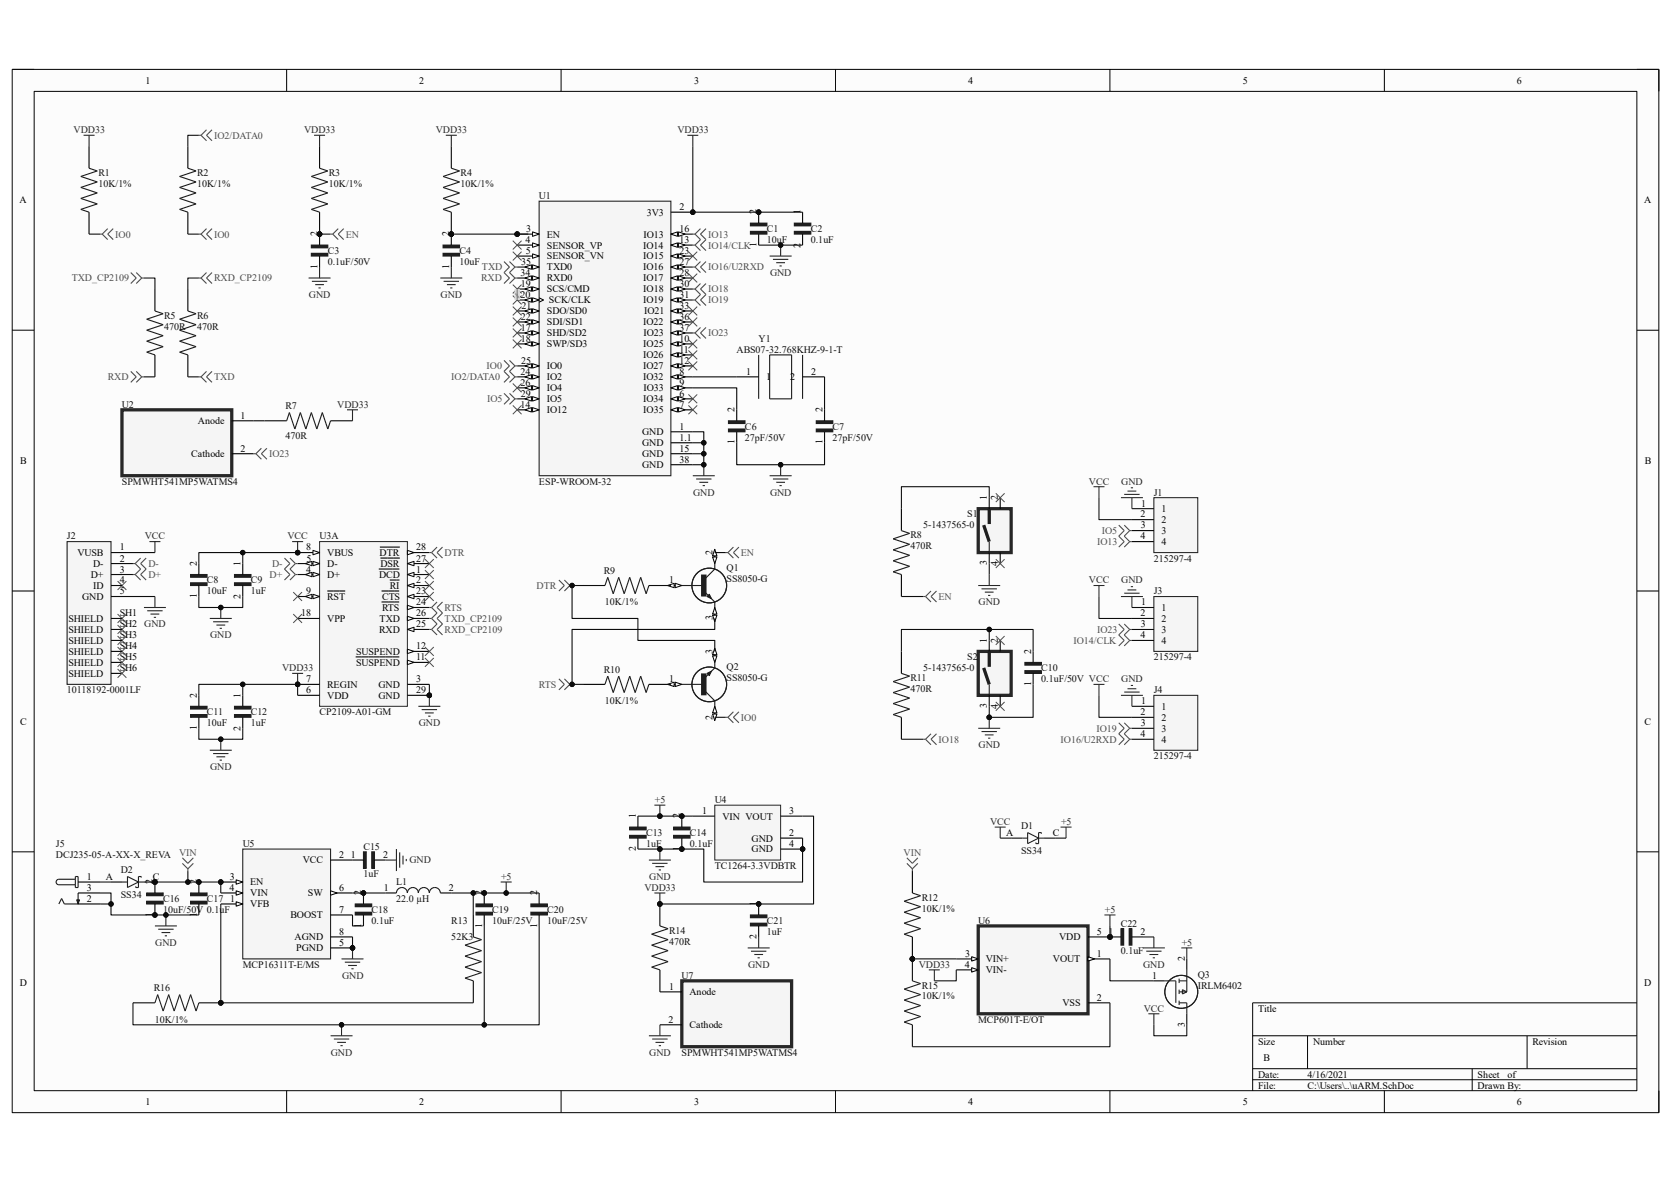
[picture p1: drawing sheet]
<svg xmlns="http://www.w3.org/2000/svg" width="297mm" height="210mm" viewBox="0 0 297 210" stroke-linecap="round" stroke-linejoin="round" font-family="sans-serif">
<defs><g id="words">
<g font-size="1.8">
<text x="25.9" y="14.9">1</text>
<text x="74.5" y="14.9">2</text>
<text x="123.4" y="14.9">3</text>
<text x="172.1" y="14.9">4</text>
<text x="220.9" y="14.9">5</text>
<text x="269.6" y="14.9">6</text>
<text x="3.5" y="36.1">A</text>
<text x="56.4" y="42" transform="rotate(-90 56.4 42)">2</text>
<text x="79.8" y="42" transform="rotate(-90 79.8 42)">2</text>
<text x="93.5" y="41.2">3</text>
<text x="115" y="38.3">3V3</text>
<text x="120.8" y="37.3">2</text>
<text x="120.8" y="41.2">16</text>
<text x="134.5" y="38.1" transform="rotate(-90 134.5 38.1)">2</text>
<text x="142.3" y="38.1" transform="rotate(-90 142.3 38.1)">1</text>
<text x="292.3" y="36.1">A</text>
<text x="56.4" y="47.7" transform="rotate(-90 56.4 47.7)">1</text>
<text x="79.8" y="47.7" transform="rotate(-90 79.8 47.7)">1</text>
<text x="92.6" y="47.1">35</text>
<text x="93.4" y="43.2">4</text>
<text x="93.5" y="45.1">5</text>
<text x="97.2" y="42.2">EN</text>
<text x="97.2" y="44.2">SENSOR_VP</text>
<text x="97.2" y="46.1">SENSOR_VN</text>
<text x="114.3" y="44.2">IO14</text>
<text x="114.3" y="46.1">IO15</text>
<text x="114.4" y="42.2">IO13</text>
<text x="120.8" y="43.2">13</text>
<text x="120.8" y="45.1">23</text>
<text x="120.8" y="47.1">27</text>
<text x="134.5" y="43.8" transform="rotate(-90 134.5 43.8)">1</text>
<text x="142.3" y="44" transform="rotate(-90 142.3 44)">2</text>
<text x="92.5" y="49">34</text>
<text x="92.5" y="52.9">20</text>
<text x="92.6" y="51">19</text>
<text x="97.2" y="48">TXD0</text>
<text x="97.2" y="50">RXD0</text>
<text x="97.2" y="51.9">SCS/CMD</text>
<text x="97.6" y="53.9">SCK/CLK</text>
<text x="114.3" y="48">IO16</text>
<text x="114.3" y="50">IO17</text>
<text x="114.3" y="53.9">IO19</text>
<text x="114.3" y="51.9">IO18</text>
<text x="120.8" y="49">28</text>
<text x="120.8" y="51">30</text>
<text x="120.8" y="52.9">31</text>
<text x="92.6" y="56.9">22</text>
<text x="92.6" y="58.8">17</text>
<text x="92.7" y="54.9">21</text>
<text x="97.2" y="55.8">SDO/SD0</text>
<text x="97.2" y="57.8">SDI/SD1</text>
<text x="97.2" y="59.8">SHD/SD2</text>
<text x="114.3" y="57.8">IO22</text>
<text x="114.4" y="59.8">IO23</text>
<text x="114.5" y="55.8">IO21</text>
<text x="120.8" y="54.9">33</text>
<text x="120.8" y="56.9">36</text>
<text x="120.8" y="58.8">37</text>
<text x="92.6" y="60.7">18</text>
<text x="92.6" y="64.6">25</text>
<text x="97.2" y="61.7">SWP/SD3</text>
<text x="97.2" y="65.6">IO0</text>
<text x="114.3" y="63.7">IO26</text>
<text x="114.3" y="65.6">IO27</text>
<text x="114.3" y="61.7">IO25</text>
<text x="120.8" y="60.7">10</text>
<text x="120.8" y="62.7">11</text>
<text x="120.8" y="64.6">12</text>
<text x="92.5" y="66.6">24</text>
<text x="92.5" y="68.5">26</text>
<text x="92.6" y="70.5">29</text>
<text x="97.2" y="67.6">IO2</text>
<text x="97.2" y="69.5">IO4</text>
<text x="97.2" y="71.5">IO5</text>
<text x="114.3" y="67.6">IO32</text>
<text x="114.3" y="71.5">IO34</text>
<text x="114.4" y="69.5">IO33</text>
<text x="120.8" y="66.6">8</text>
<text x="120.8" y="68.5">9</text>
<text x="120.8" y="70.5">6</text>
<text x="132.6" y="66.6">1</text>
<text x="136.2" y="67.6">1</text>
<text x="140.5" y="67.6">2</text>
<text x="144.2" y="66.6">2</text>
<text x="35.2" y="75.4">Anode</text>
<text x="42.8" y="74.4">1</text>
<text x="92.5" y="72.4">14</text>
<text x="97.2" y="73.4">IO12</text>
<text x="114.1" y="77.3">GND</text>
<text x="114.3" y="73.4">IO35</text>
<text x="120.8" y="72.4">7</text>
<text x="120.8" y="76.3">1</text>
<text x="130.6" y="73.2" transform="rotate(-90 130.6 73.2)">2</text>
<text x="146.2" y="73.2" transform="rotate(-90 146.2 73.2)">2</text>
<text x="3.6" y="82.4">B</text>
<text x="34" y="81.2">Cathode</text>
<text x="42.8" y="80.3">2</text>
<text x="114.1" y="79.3">GND</text>
<text x="114.1" y="81.2">GND</text>
<text x="114.1" y="83.2">GND</text>
<text x="120.8" y="78.3">1.1</text>
<text x="120.8" y="80.3">15</text>
<text x="120.8" y="82.2">38</text>
<text x="130.6" y="79" transform="rotate(-90 130.6 79)">1</text>
<text x="146.2" y="79" transform="rotate(-90 146.2 79)">1</text>
<text x="292.4" y="82.4">B</text>
<text x="175.4" y="88.8" transform="rotate(-90 175.4 88.8)">1</text>
<text x="177.4" y="88.8" transform="rotate(-90 177.4 88.8)">2</text>
<text x="202.7" y="91.9">2</text>
<text x="202.7" y="95.8">4</text>
<text x="202.8" y="93.9">3</text>
<text x="202.9" y="90">1</text>
<text x="206.5" y="91">1</text>
<text x="206.5" y="92.9">2</text>
<text x="206.5" y="94.9">3</text>
<text x="13.8" y="98.8">VUSB</text>
<text x="16.6" y="100.8">D-</text>
<text x="21.3" y="97.8">1</text>
<text x="21.3" y="99.8">2</text>
<text x="21.3" y="101.7">3</text>
<text x="35" y="100.5" transform="rotate(-90 35 100.5)">2</text>
<text x="42.8" y="100.5" transform="rotate(-90 42.8 100.5)">1</text>
<text x="54.4" y="101.7">4</text>
<text x="54.4" y="97.8">8</text>
<text x="54.5" y="99.8">5</text>
<text x="58.2" y="100.8">D-</text>
<text x="58.2" y="98.8">VBUS</text>
<text x="67.5" y="98.8">DTR</text>
<text x="67.6" y="100.8">DSR</text>
<text x="74" y="101.7">1</text>
<text x="74" y="99.8">27</text>
<text x="74" y="97.8">28</text>
<text x="126.7" y="98.6" transform="rotate(-90 126.7 98.6)">2</text>
<text x="175.4" y="100.5" transform="rotate(-90 175.4 100.5)">3</text>
<text x="177.4" y="100.5" transform="rotate(-90 177.4 100.5)">4</text>
<text x="206.5" y="96.8">4</text>
<text x="14.6" y="106.6">GND</text>
<text x="16.1" y="102.7">D+</text>
<text x="16.6" y="104.6">ID</text>
<text x="21.3" y="103.7">4</text>
<text x="21.3" y="105.6">5</text>
<text x="35" y="106.3" transform="rotate(-90 35 106.3)">1</text>
<text x="42.8" y="106.4" transform="rotate(-90 42.8 106.4)">2</text>
<text x="54.4" y="105.6">9</text>
<text x="58.2" y="102.7">D+</text>
<text x="58.2" y="106.6">RST</text>
<text x="67.4" y="102.7">DCD</text>
<text x="67.9" y="106.6">CTS</text>
<text x="69.3" y="104.6">RI</text>
<text x="74" y="103.7">2</text>
<text x="74" y="105.6">23</text>
<text x="74" y="107.6">24</text>
<text x="119" y="103.7">1</text>
<text x="202.9" y="107.6">1</text>
<text x="12.1" y="110.5">SHIELD</text>
<text x="12.1" y="112.4">SHIELD</text>
<text x="21.3" y="109.5">SH1</text>
<text x="21.3" y="111.5">SH2</text>
<text x="21.3" y="113.4">SH3</text>
<text x="53.6" y="109.5">18</text>
<text x="58.2" y="110.5">VPP</text>
<text x="67.4" y="112.4">RXD</text>
<text x="67.5" y="110.5">TXD</text>
<text x="67.9" y="108.5">RTS</text>
<text x="74" y="111.5">25</text>
<text x="74" y="109.5">26</text>
<text x="126.7" y="110.2" transform="rotate(-90 126.7 110.2)">3</text>
<text x="202.7" y="109.5">2</text>
<text x="202.7" y="113.4">4</text>
<text x="202.8" y="111.5">3</text>
<text x="206.5" y="108.5">1</text>
<text x="206.5" y="110.5">2</text>
<text x="206.5" y="112.4">3</text>
<text x="12.1" y="114.4">SHIELD</text>
<text x="12.1" y="116.3">SHIELD</text>
<text x="12.1" y="118.3">SHIELD</text>
<text x="21.3" y="115.4">SH4</text>
<text x="21.3" y="117.3">SH5</text>
<text x="21.3" y="119.3">SH6</text>
<text x="63.3" y="118.3">SUSPEND</text>
<text x="63.3" y="116.3">SUSPEND</text>
<text x="74" y="117.3">11</text>
<text x="74" y="115.4">12</text>
<text x="126.7" y="116.1" transform="rotate(-90 126.7 116.1)">3</text>
<text x="175.4" y="114.2" transform="rotate(-90 175.4 114.2)">1</text>
<text x="177.4" y="114.2" transform="rotate(-90 177.4 114.2)">2</text>
<text x="183.3" y="116.1" transform="rotate(-90 183.3 116.1)">2</text>
<text x="206.5" y="114.4">4</text>
<text x="12.1" y="120.2">SHIELD</text>
<text x="35" y="124" transform="rotate(-90 35 124)">2</text>
<text x="42.8" y="124" transform="rotate(-90 42.8 124)">1</text>
<text x="54.4" y="123.2">6</text>
<text x="54.4" y="121.2">7</text>
<text x="58.2" y="124.2">VDD</text>
<text x="58.2" y="122.2">REGIN</text>
<text x="67.3" y="122.2">GND</text>
<text x="67.3" y="124.2">GND</text>
<text x="74" y="121.2">3</text>
<text x="74" y="123.2">29</text>
<text x="119" y="121.2">1</text>
<text x="175.4" y="125.9" transform="rotate(-90 175.4 125.9)">3</text>
<text x="177.4" y="125.9" transform="rotate(-90 177.4 125.9)">4</text>
<text x="183.3" y="121.9" transform="rotate(-90 183.3 121.9)">1</text>
<text x="202.9" y="125.1">1</text>
<text x="3.6" y="128.8">C</text>
<text x="35" y="129.7" transform="rotate(-90 35 129.7)">1</text>
<text x="42.8" y="129.8" transform="rotate(-90 42.8 129.8)">2</text>
<text x="126.7" y="127.8" transform="rotate(-90 126.7 127.8)">2</text>
<text x="202.7" y="127.1">2</text>
<text x="202.7" y="131">4</text>
<text x="202.8" y="129">3</text>
<text x="206.5" y="126.1">1</text>
<text x="206.5" y="128.1">2</text>
<text x="206.5" y="130">3</text>
<text x="206.5" y="132">4</text>
<text x="292.3" y="128.8">C</text>
<text x="113" y="145.4" transform="rotate(-90 113 145.4)">1</text>
<text x="120.8" y="145.4" transform="rotate(-90 120.8 145.4)">2</text>
<text x="124.8" y="144.7">1</text>
<text x="128.4" y="145.6">VIN VOUT</text>
<text x="133.6" y="149.5">GND</text>
<text x="140.3" y="148.5">2</text>
<text x="140.3" y="144.7">3</text>
<text x="178.9" y="148.5">A</text>
<text x="187.1" y="148.5">C</text>
<text x="53.8" y="153.4">VCC</text>
<text x="60.3" y="152.4">2</text>
<text x="62.4" y="152.4">1</text>
<text x="68.1" y="152.4">2</text>
<text x="113" y="151.3" transform="rotate(-90 113 151.3)">2</text>
<text x="120.8" y="151.1" transform="rotate(-90 120.8 151.1)">1</text>
<text x="133.6" y="151.5">GND</text>
<text x="140.3" y="150.5">4</text>
<text x="15.4" y="156.3">1</text>
<text x="15.4" y="158.3">3</text>
<text x="15.4" y="160.2">2</text>
<text x="18.8" y="156.3">A</text>
<text x="27.1" y="157.1" transform="rotate(-90 27.1 157.1)">2</text>
<text x="27.1" y="156.3">C</text>
<text x="35" y="157.1" transform="rotate(-90 35 157.1)">2</text>
<text x="40.8" y="158.3">4</text>
<text x="40.9" y="156.3">3</text>
<text x="40.9" y="160.2">1</text>
<text x="44.5" y="157.3">EN</text>
<text x="44.5" y="159.3">VIN</text>
<text x="44.5" y="161.2">VFB</text>
<text x="54.7" y="159.3">SW</text>
<text x="60.3" y="158.3">6</text>
<text x="64.2" y="159" transform="rotate(-90 64.2 159)">2</text>
<text x="68.2" y="158.3">1</text>
<text x="79.8" y="158.3">2</text>
<text x="85.7" y="159" transform="rotate(-90 85.7 159)">2</text>
<text x="95.5" y="159" transform="rotate(-90 95.5 159)">2</text>
<text x="134.5" y="161" transform="rotate(-90 134.5 161)">1</text>
<text x="27.1" y="162.9" transform="rotate(-90 27.1 162.9)">1</text>
<text x="35" y="162.9" transform="rotate(-90 35 162.9)">1</text>
<text x="51.6" y="163.2">BOOST</text>
<text x="52.4" y="167.1">AGND</text>
<text x="60.3" y="162.2">7</text>
<text x="60.3" y="166.1">8</text>
<text x="64.2" y="164.8" transform="rotate(-90 64.2 164.8)">1</text>
<text x="85.7" y="164.8" transform="rotate(-90 85.7 164.8)">1</text>
<text x="95.5" y="164.8" transform="rotate(-90 95.5 164.8)">1</text>
<text x="134.5" y="166.9" transform="rotate(-90 134.5 166.9)">2</text>
<text x="188.3" y="167.1">VDD</text>
<text x="194.9" y="166.1">5</text>
<text x="197" y="166.1">1</text>
<text x="202.7" y="166.1">2</text>
<text x="52.7" y="169">PGND</text>
<text x="60.3" y="168.1">5</text>
<text x="171.5" y="172">4</text>
<text x="171.6" y="170">3</text>
<text x="175.2" y="171">VIN+</text>
<text x="175.2" y="172.9">VIN-</text>
<text x="187.2" y="171">VOUT</text>
<text x="194.9" y="170">1</text>
<text x="204.8" y="173.9">1</text>
<text x="210.6" y="170.8" transform="rotate(-90 210.6 170.8)">2</text>
<text x="3.5" y="175.1">D</text>
<text x="119" y="175.9">1</text>
<text x="122.6" y="176.8">Anode</text>
<text x="188.8" y="178.8">VSS</text>
<text x="194.9" y="177.8">2</text>
<text x="223.6" y="179.7">Title</text>
<text x="292.3" y="175.1">D</text>
<text x="118.8" y="181.7">2</text>
<text x="122.6" y="182.7">Cathode</text>
<text x="210.6" y="182.4" transform="rotate(-90 210.6 182.4)">3</text>
<text x="223.6" y="185.6">Size</text>
<text x="233.4" y="185.6">Number</text>
<text x="272.4" y="185.6">Revision</text>
<text x="223.6" y="191.5">Date:</text>
<text x="224.6" y="188.6">B</text>
<text x="232.4" y="191.5">4/16/2021</text>
<text x="262.6" y="191.5">Sheet</text>
<text x="268" y="191.5">of</text>
<text x="25.9" y="196.3">1</text>
<text x="74.5" y="196.3">2</text>
<text x="123.4" y="196.3">3</text>
<text x="172.1" y="196.3">4</text>
<text x="220.9" y="196.3">5</text>
<text x="223.6" y="193.4">File:</text>
<text x="232.4" y="193.4">C:\Users\..\uARM.SchDoc</text>
<text x="262.6" y="193.4">Drawn By:</text>
<text x="269.6" y="196.3">6</text>
</g>
<g font-size="1.8" fill="#262626">
<text x="13.1" y="23.7">VDD33</text>
<text x="54.1" y="23.7">VDD33</text>
<text x="77.5" y="23.7">VDD33</text>
<text x="120.4" y="23.7">VDD33</text>
<text x="54.9" y="52.9">GND</text>
<text x="78.3" y="52.9">GND</text>
<text x="136.9" y="49">GND</text>
<text x="59.9" y="72.4">VDD33</text>
<text x="123.2" y="88.1">GND</text>
<text x="136.9" y="88.1">GND</text>
<text x="193.5" y="86.1">VCC</text>
<text x="199.3" y="86.1">GND</text>
<text x="25.7" y="95.8">VCC</text>
<text x="51.1" y="95.8">VCC</text>
<text x="173.9" y="107.6">GND</text>
<text x="193.5" y="103.7">VCC</text>
<text x="199.3" y="103.7">GND</text>
<text x="25.7" y="111.5">GND</text>
<text x="37.3" y="113.4">GND</text>
<text x="50.2" y="119.3">VDD33</text>
<text x="199.3" y="121.2">GND</text>
<text x="74.4" y="129">GND</text>
<text x="37.3" y="136.8">GND</text>
<text x="173.9" y="132.9">GND</text>
<text x="116.4" y="142.7">+5</text>
<text x="176" y="146.6">VCC</text>
<text x="188.6" y="146.6">+5</text>
<text x="72.8" y="153.4">GND</text>
<text x="89.1" y="156.3">+5</text>
<text x="114.6" y="158.3">VDD33</text>
<text x="115.4" y="156.3">GND</text>
<text x="196.4" y="162.2">+5</text>
<text x="27.6" y="168.1">GND</text>
<text x="60.8" y="173.9">GND</text>
<text x="133" y="172">GND</text>
<text x="163.3" y="172">VDD33</text>
<text x="203.2" y="172">GND</text>
<text x="210.1" y="168.1">+5</text>
<text x="203.3" y="179.7">VCC</text>
<text x="58.8" y="187.6">GND</text>
<text x="115.4" y="187.6">GND</text>
</g>
<g font-size="1.8" fill="#4c4c4c">
<text x="38.1" y="24.6">IO2/DATA0</text>
<text x="20.5" y="42.2">IO0</text>
<text x="38.1" y="42.2">IO0</text>
<text x="61.5" y="42.2">EN</text>
<text x="125.9" y="44.2">IO14/CLK</text>
<text x="125.9" y="42.2">IO13</text>
<text x="12.7" y="50">TXD_CP2109</text>
<text x="38.1" y="50">RXD_CP2109</text>
<text x="85.5" y="50">RXD</text>
<text x="85.6" y="48">TXD</text>
<text x="125.9" y="53.9">IO19</text>
<text x="125.9" y="51.9">IO18</text>
<text x="125.9" y="48">IO16/U2RXD</text>
<text x="125.9" y="59.8">IO23</text>
<text x="86.5" y="65.6">IO0</text>
<text x="19.2" y="67.6">RXD</text>
<text x="38.1" y="67.6">TXD</text>
<text x="80.2" y="67.6">IO2/DATA0</text>
<text x="86.6" y="71.5">IO5</text>
<text x="47.8" y="81.2">IO23</text>
<text x="195.8" y="94.9">IO5</text>
<text x="26.4" y="100.8">D-</text>
<text x="48.4" y="100.8">D-</text>
<text x="79" y="98.8">DTR</text>
<text x="131.7" y="98.8">EN</text>
<text x="195" y="96.8">IO13</text>
<text x="26.4" y="102.7">D+</text>
<text x="47.9" y="102.7">D+</text>
<text x="95.4" y="104.6">DTR</text>
<text x="166.8" y="106.6">EN</text>
<text x="79" y="108.5">RTS</text>
<text x="79" y="110.5">TXD_CP2109</text>
<text x="79" y="112.4">RXD_CP2109</text>
<text x="195" y="112.4">IO23</text>
<text x="190.8" y="114.4">IO14/CLK</text>
<text x="95.8" y="122.2">RTS</text>
<text x="131.7" y="128.1">IO0</text>
<text x="166.8" y="132">IO18</text>
<text x="188.5" y="132">IO16/U2RXD</text>
<text x="194.9" y="130">IO19</text>
<text x="31.8" y="152.1">VIN</text>
<text x="160.6" y="152.1">VIN</text>
</g>
<g font-size="1.8" fill="#0e0e0e">
<text x="17.5" y="33.2">10K/1%</text>
<text x="17.5" y="31.3">R1</text>
<text x="35.1" y="33.2">10K/1%</text>
<text x="35.1" y="31.3">R2</text>
<text x="58.5" y="33.2">10K/1%</text>
<text x="58.5" y="31.3">R3</text>
<text x="81.9" y="33.2">10K/1%</text>
<text x="81.9" y="31.3">R4</text>
<text x="95.8" y="35.4">U1</text>
<text x="136.3" y="41.2">C1</text>
<text x="144.1" y="41.2">C2</text>
<text x="58.3" y="47.1">0.1uF/50V</text>
<text x="58.3" y="45.1">C3</text>
<text x="81.7" y="47.1">10uF</text>
<text x="81.7" y="45.1">C4</text>
<text x="136.3" y="43.2">10uF</text>
<text x="144.1" y="43.2">0.1uF</text>
<text x="29.2" y="58.6">470R</text>
<text x="29.2" y="56.6">R5</text>
<text x="35.1" y="58.6">470R</text>
<text x="35.1" y="56.6">R6</text>
<text x="130.9" y="62.7">ABS07-32.768KHZ-9-1-T</text>
<text x="134.8" y="60.7">Y1</text>
<text x="21.7" y="72.4">U2</text>
<text x="50.8" y="72.7">R7</text>
<text x="132.4" y="76.3">C6</text>
<text x="148" y="76.3">C7</text>
<text x="50.8" y="78">470R</text>
<text x="132.4" y="78.3">27pF/50V</text>
<text x="148" y="78.3">27pF/50V</text>
<text x="21.7" y="86.1">SPMWHT541MP5WATMS4</text>
<text x="95.8" y="86.1">ESP-WROOM-32</text>
<text x="205.1" y="88.1">J1</text>
<text x="11.9" y="95.8">J2</text>
<text x="56.8" y="95.8">U3A</text>
<text x="161.8" y="95.7">R8</text>
<text x="164.1" y="93.9">5-1437565-0</text>
<text x="171.9" y="91.9">S1</text>
<text x="129.2" y="101.5">Q1</text>
<text x="161.8" y="97.6">470R</text>
<text x="205.1" y="99.8">215297-4</text>
<text x="36.8" y="105.6">10uF</text>
<text x="36.8" y="103.7">C8</text>
<text x="44.6" y="105.6">1uF</text>
<text x="44.6" y="103.7">C9</text>
<text x="107.3" y="102">R9</text>
<text x="107.5" y="107.6">10K/1%</text>
<text x="129.2" y="103.5">SS8050-G</text>
<text x="205.1" y="105.6">J3</text>
<text x="107.3" y="119.5">R10</text>
<text x="129.2" y="119.1">Q2</text>
<text x="164.1" y="119.3">5-1437565-0</text>
<text x="171.9" y="117.3">S2</text>
<text x="185.1" y="119.3">C10</text>
<text x="205.1" y="117.3">215297-4</text>
<text x="11.9" y="123.2">10118192-0001LF</text>
<text x="107.5" y="125.1">10K/1%</text>
<text x="129.2" y="121">SS8050-G</text>
<text x="161.8" y="123">470R</text>
<text x="161.8" y="121">R11</text>
<text x="185.1" y="121.2">0.1uF/50V VCC</text>
<text x="205.1" y="123.2">J4</text>
<text x="36.8" y="129">10uF</text>
<text x="36.8" y="127.1">C11</text>
<text x="44.6" y="129">1uF</text>
<text x="44.6" y="127.1">C12</text>
<text x="56.8" y="127.1">CP2109-A01-GM</text>
<text x="205.1" y="134.9">215297-4</text>
<text x="127" y="142.7">U4</text>
<text x="114.9" y="148.5">C13</text>
<text x="122.6" y="148.5">C14</text>
<text x="181.5" y="147.4">D1</text>
<text x="9.9" y="150.5">J5</text>
<text x="9.9" y="152.4">DCJ235-05-A-XX-X_REVA</text>
<text x="21.5" y="155.2">D2</text>
<text x="43.1" y="150.5">U5</text>
<text x="64.6" y="155.9">1uF</text>
<text x="64.6" y="151">C15</text>
<text x="114.9" y="150.5">1uF</text>
<text x="122.6" y="150.5">0.1uF</text>
<text x="127" y="154.4">TC1264-3.3VDBTR</text>
<text x="181.5" y="151.7">SS34</text>
<text x="21.5" y="159.5">SS34</text>
<text x="29" y="160.2">C16</text>
<text x="36.8" y="160.2">C17</text>
<text x="70.4" y="160.2">22.0 µH</text>
<text x="70.4" y="157.3">L1</text>
<text x="163.8" y="160.1">R12</text>
<text x="29" y="162.2">10uF/50V 0.1uF</text>
<text x="66" y="164.1">0.1uF</text>
<text x="66" y="162.2">C18</text>
<text x="80.2" y="167.1">52K3</text>
<text x="80.2" y="164.1">R13</text>
<text x="87.5" y="164.1">10uF/25V</text>
<text x="87.5" y="162.2">C19</text>
<text x="97.3" y="164.1">10uF/25V</text>
<text x="97.3" y="162.2">C20</text>
<text x="118.9" y="167.9">470R</text>
<text x="118.9" y="165.9">R14</text>
<text x="136.3" y="166.1">1uF</text>
<text x="136.3" y="164.1">C21</text>
<text x="163.8" y="162">10K/1%</text>
<text x="173.9" y="164.1">U6</text>
<text x="199.2" y="164.6">C22</text>
<text x="43.1" y="172">MCP16311T-E/MS</text>
<text x="121.2" y="173.9">U7</text>
<text x="199.2" y="169.5">0.1uF</text>
<text x="212.9" y="173.7">Q3</text>
<text x="27.3" y="176.1">R16</text>
<text x="163.8" y="177.6">10K/1%</text>
<text x="163.8" y="175.6">R15</text>
<text x="212.9" y="175.6">IRLM6402</text>
<text x="27.5" y="181.7">10K/1%</text>
<text x="173.9" y="181.7">MCP601T-E/OT</text>
<text x="121.2" y="187.6">SPMWHT541MP5WATMS4</text>
</g>
</g></defs>
<path d="M2.2 12.3h292.7v185.4h-292.7z" fill-rule="evenodd" fill="#fcfcfc"/>
<path d="M2.2 12.3h292.7v185.4h-292.7z" fill="none" stroke="#000" stroke-width=".18"/>
<path d="M6.1 16.2h284.8v177.6h-284.8z" fill-rule="evenodd" fill="#fcfcfc"/>
<g fill="none" stroke="#000" stroke-width=".18">
<path d="M2.2 12.3h3.9M6.1 16.2h284.8v177.6h-284.8zM50.9 12.3v3.9M99.7 12.3v3.9M148.5 12.3v3.9M197.3 12.3v3.9M246.1 12.3v3.9M290.9 12.3h4v3.9M2.2 58.7h3.9M290.9 58.7h4M2.2 105h3.9M290.9 105h4"/>
<path d="M2.2 151.4h3.9M290.9 151.4h4M290.9 178.2h-68.2v15.6M50.9 193.8v3.9M99.7 193.8v3.9M148.5 193.8v3.9M197.3 193.8v3.9M222.7 184h68.2M222.7 189.9h68.2M222.7 191.8h68.2M232.4 184v5.9M246.1 193.8v3.9"/>
<path d="M261.7 189.9v3.9M271.4 184v5.9M294.9 193.8v3.9"/>
</g>
<path d="M10.5 156.2h2.9M10.5 157.2h2.9M13.4 155.7h.5v2h-.5zM13.9 158.7v1.9h-2.5l-.4-1-.5 1" fill="none" stroke="#1c1c1c" stroke-width=".2"/>
<path d="M13.6 159.9h.5l-.2 .7z" fill="#1c1c1c"/>
<path d="M10.5 156.2a.49 .49 0 0 0-.5 .5 .49 .49 0 0 0 .5 .5M13.6 159.9h.5l-.2 .7z" fill="none" stroke="#1c1c1c" stroke-width=".2"/>
<path d="M13.9 156.7h3.9M13.9 158.7h3.9M13.9 160.6h3.9" fill="none" stroke="#000" stroke-width=".2"/>
<circle cx="91.9" cy="41.6" r=".39" fill="#0e0e0e"/>
<circle cx="91.9" cy="41.6" r=".39" fill="none" stroke="#0e0e0e" stroke-width=".18"/>
<circle cx="123.1" cy="37.7" r=".39" fill="#0e0e0e"/>
<circle cx="123.1" cy="37.7" r=".39" fill="none" stroke="#0e0e0e" stroke-width=".18"/>
<path d="M95.8 35.7h23.4v48.8h-23.4z" fill-rule="evenodd" fill="#f5f5f5"/>
<path d="M95.8 35.7h23.4v48.8h-23.4z" fill="none" stroke="#262626" stroke-width=".2"/>
<path d="M91.9 41.6h3.9" fill="none" stroke="#000" stroke-width=".2"/>
<path d="M94.7 41.2l1.1 .4-1.1 .4z" fill="#fbfbfb"/>
<path d="M94.7 41.2l1.1 .4-1.1 .4z" fill="none" stroke="#000" stroke-width=".18"/>
<circle cx="91.9" cy="41.6" r=".39" fill="#0e0e0e"/>
<circle cx="91.9" cy="41.6" r=".39" fill="none" stroke="#0e0e0e" stroke-width=".18"/>
<path d="M91.9 43.6h3.9" fill="none" stroke="#000" stroke-width=".2"/>
<path d="M94.7 43.2l1.1 .4-1.1 .3z" fill="#fbfbfb"/>
<path d="M94.7 43.2l1.1 .4-1.1 .3z" fill="none" stroke="#000" stroke-width=".18"/>
<path d="M91.9 45.5h3.9" fill="none" stroke="#000" stroke-width=".2"/>
<path d="M94.7 45.1l1.1 .4-1.1 .4z" fill="#fbfbfb"/>
<path d="M94.7 45.1l1.1 .4-1.1 .4z" fill="none" stroke="#000" stroke-width=".18"/>
<path d="M91.9 47.5h3.9" fill="none" stroke="#000" stroke-width=".2"/>
<path d="M94.7 47.1l1.1 .4-1.1 .3z" fill="#fbfbfb"/>
<path d="M94.7 47.1l1.1 .4-1.1 .3z" fill="none" stroke="#000" stroke-width=".18"/>
<path d="M93.3 47.5l1.2-.4v.7z" fill="#fbfbfb"/>
<path d="M93.3 47.5l1.2-.4v.7z" fill="none" stroke="#000" stroke-width=".18"/>
<path d="M91.9 49.4h3.9" fill="none" stroke="#000" stroke-width=".2"/>
<path d="M94.7 49l1.1 .4-1.1 .4z" fill="#fbfbfb"/>
<path d="M94.7 49l1.1 .4-1.1 .4z" fill="none" stroke="#000" stroke-width=".18"/>
<path d="M93.3 49.4l1.2-.4v.8z" fill="#fbfbfb"/>
<path d="M93.3 49.4l1.2-.4v.8z" fill="none" stroke="#000" stroke-width=".18"/>
<path d="M91.9 51.4h3.9" fill="none" stroke="#000" stroke-width=".2"/>
<path d="M94.7 51l1.1 .4-1.1 .3z" fill="#fbfbfb"/>
<path d="M94.7 51l1.1 .4-1.1 .3z" fill="none" stroke="#000" stroke-width=".18"/>
<path d="M93.3 51.4l1.2-.4v.7z" fill="#fbfbfb"/>
<path d="M93.3 51.4l1.2-.4v.7z" fill="none" stroke="#000" stroke-width=".18"/>
<path d="M91.9 53.3h3.9" fill="none" stroke="#000" stroke-width=".2"/>
<path d="M94.7 52.9l1.1 .4-1.1 .4z" fill="#fbfbfb"/>
<path d="M94.7 52.9l1.1 .4-1.1 .4z" fill="none" stroke="#000" stroke-width=".18"/>
<path d="M93.3 53.3l1.2-.4v.8z" fill="#fbfbfb"/>
<path d="M93.3 53.3l1.2-.4v.8zM95.8 52.9l.8 .4-.8 .4" fill="none" stroke="#000" stroke-width=".18"/>
<path d="M91.9 55.3h3.9" fill="none" stroke="#000" stroke-width=".2"/>
<path d="M94.7 54.9l1.1 .4-1.1 .3z" fill="#fbfbfb"/>
<path d="M94.7 54.9l1.1 .4-1.1 .3z" fill="none" stroke="#000" stroke-width=".18"/>
<path d="M93.3 55.3l1.2-.4v.7z" fill="#fbfbfb"/>
<path d="M93.3 55.3l1.2-.4v.7z" fill="none" stroke="#000" stroke-width=".18"/>
<path d="M91.9 57.2h3.9" fill="none" stroke="#000" stroke-width=".2"/>
<path d="M94.7 56.8l1.1 .4-1.1 .4z" fill="#fbfbfb"/>
<path d="M94.7 56.8l1.1 .4-1.1 .4z" fill="none" stroke="#000" stroke-width=".18"/>
<path d="M93.3 57.2l1.2-.4v.8z" fill="#fbfbfb"/>
<path d="M93.3 57.2l1.2-.4v.8z" fill="none" stroke="#000" stroke-width=".18"/>
<path d="M91.9 59.2h3.9" fill="none" stroke="#000" stroke-width=".2"/>
<path d="M94.7 58.8l1.1 .4-1.1 .3z" fill="#fbfbfb"/>
<path d="M94.7 58.8l1.1 .4-1.1 .3z" fill="none" stroke="#000" stroke-width=".18"/>
<path d="M93.3 59.2l1.2-.4v.7z" fill="#fbfbfb"/>
<path d="M93.3 59.2l1.2-.4v.7z" fill="none" stroke="#000" stroke-width=".18"/>
<path d="M91.9 61.1h3.9" fill="none" stroke="#000" stroke-width=".2"/>
<path d="M94.7 60.7l1.1 .4-1.1 .4z" fill="#fbfbfb"/>
<path d="M94.7 60.7l1.1 .4-1.1 .4z" fill="none" stroke="#000" stroke-width=".18"/>
<path d="M93.3 61.1l1.2-.4v.8z" fill="#fbfbfb"/>
<path d="M93.3 61.1l1.2-.4v.8z" fill="none" stroke="#000" stroke-width=".18"/>
<path d="M91.9 65h3.9" fill="none" stroke="#000" stroke-width=".2"/>
<path d="M94.7 64.6l1.1 .4-1.1 .4z" fill="#fbfbfb"/>
<path d="M94.7 64.6l1.1 .4-1.1 .4z" fill="none" stroke="#000" stroke-width=".18"/>
<path d="M93.3 65l1.2-.4v.8z" fill="#fbfbfb"/>
<path d="M93.3 65l1.2-.4v.8z" fill="none" stroke="#000" stroke-width=".18"/>
<path d="M91.9 67h3.9" fill="none" stroke="#000" stroke-width=".2"/>
<path d="M94.7 66.6l1.1 .4-1.1 .4z" fill="#fbfbfb"/>
<path d="M94.7 66.6l1.1 .4-1.1 .4z" fill="none" stroke="#000" stroke-width=".18"/>
<path d="M93.3 67l1.2-.4v.8z" fill="#fbfbfb"/>
<path d="M93.3 67l1.2-.4v.8z" fill="none" stroke="#000" stroke-width=".18"/>
<path d="M91.9 68.9h3.9" fill="none" stroke="#000" stroke-width=".2"/>
<path d="M94.7 68.5l1.1 .4-1.1 .4z" fill="#fbfbfb"/>
<path d="M94.7 68.5l1.1 .4-1.1 .4z" fill="none" stroke="#000" stroke-width=".18"/>
<path d="M93.3 68.9l1.2-.4v.8z" fill="#fbfbfb"/>
<path d="M93.3 68.9l1.2-.4v.8z" fill="none" stroke="#000" stroke-width=".18"/>
<path d="M91.9 70.9h3.9" fill="none" stroke="#000" stroke-width=".2"/>
<path d="M94.7 70.5l1.1 .4-1.1 .4z" fill="#fbfbfb"/>
<path d="M94.7 70.5l1.1 .4-1.1 .4z" fill="none" stroke="#000" stroke-width=".18"/>
<path d="M93.3 70.9l1.2-.4v.8z" fill="#fbfbfb"/>
<path d="M93.3 70.9l1.2-.4v.8z" fill="none" stroke="#000" stroke-width=".18"/>
<path d="M91.9 72.8h3.9" fill="none" stroke="#000" stroke-width=".2"/>
<path d="M94.7 72.4l1.1 .4-1.1 .4z" fill="#fbfbfb"/>
<path d="M94.7 72.4l1.1 .4-1.1 .4z" fill="none" stroke="#000" stroke-width=".18"/>
<path d="M93.3 72.8l1.2-.4v.8z" fill="#fbfbfb"/>
<path d="M93.3 72.8l1.2-.4v.8z" fill="none" stroke="#000" stroke-width=".18"/>
<path d="M119.2 37.7h3.9" fill="none" stroke="#000" stroke-width=".2"/>
<circle cx="123.1" cy="37.7" r=".39" fill="#0e0e0e"/>
<circle cx="123.1" cy="37.7" r=".39" fill="none" stroke="#0e0e0e" stroke-width=".18"/>
<path d="M119.2 41.6h3.9" fill="none" stroke="#000" stroke-width=".2"/>
<path d="M119.2 41.6l1.2-.4v.8z" fill="#fbfbfb"/>
<path d="M119.2 41.6l1.2-.4v.8z" fill="none" stroke="#000" stroke-width=".18"/>
<path d="M120.6 41.2l1.2 .4-1.2 .4z" fill="#fbfbfb"/>
<path d="M120.6 41.2l1.2 .4-1.2 .4z" fill="none" stroke="#000" stroke-width=".18"/>
<path d="M119.2 43.6h3.9" fill="none" stroke="#000" stroke-width=".2"/>
<path d="M119.2 43.6l1.2-.4v.7z" fill="#fbfbfb"/>
<path d="M119.2 43.6l1.2-.4v.7z" fill="none" stroke="#000" stroke-width=".18"/>
<path d="M120.6 43.2l1.2 .4-1.2 .3z" fill="#fbfbfb"/>
<path d="M120.6 43.2l1.2 .4-1.2 .3z" fill="none" stroke="#000" stroke-width=".18"/>
<path d="M119.2 45.5h3.9" fill="none" stroke="#000" stroke-width=".2"/>
<path d="M119.2 45.5l1.2-.4v.8z" fill="#fbfbfb"/>
<path d="M119.2 45.5l1.2-.4v.8z" fill="none" stroke="#000" stroke-width=".18"/>
<path d="M120.6 45.1l1.2 .4-1.2 .4z" fill="#fbfbfb"/>
<path d="M120.6 45.1l1.2 .4-1.2 .4z" fill="none" stroke="#000" stroke-width=".18"/>
<path d="M119.2 47.5h3.9" fill="none" stroke="#000" stroke-width=".2"/>
<path d="M119.2 47.5l1.2-.4v.7z" fill="#fbfbfb"/>
<path d="M119.2 47.5l1.2-.4v.7z" fill="none" stroke="#000" stroke-width=".18"/>
<path d="M120.6 47.1l1.2 .4-1.2 .3z" fill="#fbfbfb"/>
<path d="M120.6 47.1l1.2 .4-1.2 .3z" fill="none" stroke="#000" stroke-width=".18"/>
<path d="M119.2 49.4h3.9" fill="none" stroke="#000" stroke-width=".2"/>
<path d="M119.2 49.4l1.2-.4v.8z" fill="#fbfbfb"/>
<path d="M119.2 49.4l1.2-.4v.8z" fill="none" stroke="#000" stroke-width=".18"/>
<path d="M120.6 49l1.2 .4-1.2 .4z" fill="#fbfbfb"/>
<path d="M120.6 49l1.2 .4-1.2 .4z" fill="none" stroke="#000" stroke-width=".18"/>
<path d="M119.2 51.4h3.9" fill="none" stroke="#000" stroke-width=".2"/>
<path d="M119.2 51.4l1.2-.4v.7z" fill="#fbfbfb"/>
<path d="M119.2 51.4l1.2-.4v.7z" fill="none" stroke="#000" stroke-width=".18"/>
<path d="M120.6 51l1.2 .4-1.2 .3z" fill="#fbfbfb"/>
<path d="M120.6 51l1.2 .4-1.2 .3z" fill="none" stroke="#000" stroke-width=".18"/>
<path d="M119.2 53.3h3.9" fill="none" stroke="#000" stroke-width=".2"/>
<path d="M119.2 53.3l1.2-.4v.8z" fill="#fbfbfb"/>
<path d="M119.2 53.3l1.2-.4v.8z" fill="none" stroke="#000" stroke-width=".18"/>
<path d="M120.6 52.9l1.2 .4-1.2 .4z" fill="#fbfbfb"/>
<path d="M120.6 52.9l1.2 .4-1.2 .4z" fill="none" stroke="#000" stroke-width=".18"/>
<path d="M119.2 55.3h3.9" fill="none" stroke="#000" stroke-width=".2"/>
<path d="M119.2 55.3l1.2-.4v.7z" fill="#fbfbfb"/>
<path d="M119.2 55.3l1.2-.4v.7z" fill="none" stroke="#000" stroke-width=".18"/>
<path d="M120.6 54.9l1.2 .4-1.2 .3z" fill="#fbfbfb"/>
<path d="M120.6 54.9l1.2 .4-1.2 .3z" fill="none" stroke="#000" stroke-width=".18"/>
<path d="M119.2 57.2h3.9" fill="none" stroke="#000" stroke-width=".2"/>
<path d="M119.2 57.2l1.2-.4v.8z" fill="#fbfbfb"/>
<path d="M119.2 57.2l1.2-.4v.8z" fill="none" stroke="#000" stroke-width=".18"/>
<path d="M120.6 56.8l1.2 .4-1.2 .4z" fill="#fbfbfb"/>
<path d="M120.6 56.8l1.2 .4-1.2 .4z" fill="none" stroke="#000" stroke-width=".18"/>
<path d="M119.2 59.2h3.9" fill="none" stroke="#000" stroke-width=".2"/>
<path d="M119.2 59.2l1.2-.4v.7z" fill="#fbfbfb"/>
<path d="M119.2 59.2l1.2-.4v.7z" fill="none" stroke="#000" stroke-width=".18"/>
<path d="M120.6 58.8l1.2 .4-1.2 .3z" fill="#fbfbfb"/>
<path d="M120.6 58.8l1.2 .4-1.2 .3z" fill="none" stroke="#000" stroke-width=".18"/>
<path d="M119.2 61.1h3.9" fill="none" stroke="#000" stroke-width=".2"/>
<path d="M119.2 61.1l1.2-.4v.8z" fill="#fbfbfb"/>
<path d="M119.2 61.1l1.2-.4v.8z" fill="none" stroke="#000" stroke-width=".18"/>
<path d="M120.6 60.7l1.2 .4-1.2 .4z" fill="#fbfbfb"/>
<path d="M120.6 60.7l1.2 .4-1.2 .4z" fill="none" stroke="#000" stroke-width=".18"/>
<path d="M119.2 63.1h3.9" fill="none" stroke="#000" stroke-width=".2"/>
<path d="M119.2 63.1l1.2-.4v.8z" fill="#fbfbfb"/>
<path d="M119.2 63.1l1.2-.4v.8z" fill="none" stroke="#000" stroke-width=".18"/>
<path d="M120.6 62.7l1.2 .4-1.2 .4z" fill="#fbfbfb"/>
<path d="M120.6 62.7l1.2 .4-1.2 .4z" fill="none" stroke="#000" stroke-width=".18"/>
<path d="M119.2 65h3.9" fill="none" stroke="#000" stroke-width=".2"/>
<path d="M119.2 65l1.2-.4v.8z" fill="#fbfbfb"/>
<path d="M119.2 65l1.2-.4v.8z" fill="none" stroke="#000" stroke-width=".18"/>
<path d="M120.6 64.6l1.2 .4-1.2 .4z" fill="#fbfbfb"/>
<path d="M120.6 64.6l1.2 .4-1.2 .4z" fill="none" stroke="#000" stroke-width=".18"/>
<path d="M119.2 67h3.9" fill="none" stroke="#000" stroke-width=".2"/>
<path d="M119.2 67l1.2-.4v.8z" fill="#fbfbfb"/>
<path d="M119.2 67l1.2-.4v.8z" fill="none" stroke="#000" stroke-width=".18"/>
<path d="M120.6 66.6l1.2 .4-1.2 .4z" fill="#fbfbfb"/>
<path d="M120.6 66.6l1.2 .4-1.2 .4z" fill="none" stroke="#000" stroke-width=".18"/>
<path d="M119.2 68.9h3.9" fill="none" stroke="#000" stroke-width=".2"/>
<path d="M119.2 68.9l1.2-.4v.8z" fill="#fbfbfb"/>
<path d="M119.2 68.9l1.2-.4v.8z" fill="none" stroke="#000" stroke-width=".18"/>
<path d="M120.6 68.5l1.2 .4-1.2 .4z" fill="#fbfbfb"/>
<path d="M120.6 68.5l1.2 .4-1.2 .4z" fill="none" stroke="#000" stroke-width=".18"/>
<path d="M119.2 70.9h3.9" fill="none" stroke="#000" stroke-width=".2"/>
<path d="M119.2 70.9l1.2-.4v.8z" fill="#fbfbfb"/>
<path d="M119.2 70.9l1.2-.4v.8z" fill="none" stroke="#000" stroke-width=".18"/>
<path d="M120.6 70.5l1.2 .4-1.2 .4z" fill="#fbfbfb"/>
<path d="M120.6 70.5l1.2 .4-1.2 .4z" fill="none" stroke="#000" stroke-width=".18"/>
<path d="M119.2 72.8h3.9" fill="none" stroke="#000" stroke-width=".2"/>
<path d="M119.2 72.8l1.2-.4v.8z" fill="#fbfbfb"/>
<path d="M119.2 72.8l1.2-.4v.8z" fill="none" stroke="#000" stroke-width=".18"/>
<path d="M120.6 72.4l1.2 .4-1.2 .4z" fill="#fbfbfb"/>
<path d="M120.6 72.4l1.2 .4-1.2 .4z" fill="none" stroke="#000" stroke-width=".18"/>
<path d="M119.2 76.7h3.9M119.2 78.7h3.9M119.2 80.6h3.9M119.2 82.6h3.9" fill="none" stroke="#000" stroke-width=".2"/>
<path d="M123.1 84.5h3.9M123.7 85.1h2.8M124.3 85.7h1.6M124.9 86.3h.4M125.1 82.6v1.9" fill="none" stroke="#262626" stroke-width=".2"/>
<circle cx="125.1" cy="82.6" r=".39" fill="#0e0e0e"/>
<circle cx="125.1" cy="82.6" r=".39" fill="none" stroke="#0e0e0e" stroke-width=".18"/>
<path d="M79.2 24h2M80.2 24v2M78.3 49.4h3.9M78.9 50h2.7M79.4 50.6h1.6M80 51.2h.4M80.2 47.5v1.9" fill="none" stroke="#262626" stroke-width=".2"/>
<path d="M205.1 88.4h7.8v9.8h-7.8z" fill-rule="evenodd" fill="#f5f5f5"/>
<path d="M205.1 88.4h7.8v9.8h-7.8z" fill="none" stroke="#262626" stroke-width=".19"/>
<path d="M201.2 90.4h3.9M201.2 92.3h3.9M201.2 94.3h3.9M201.2 96.2h3.9" fill="none" stroke="#000" stroke-width=".19"/>
<g fill="none" stroke="#4c4c4c" stroke-width=".18">
<path d="M91.1 52.5l1.6 1.6M91.1 58.4l1.6 1.5M91.1 50.6l1.6 1.5M91.1 42.8l1.6 1.5M91.1 44.7l1.6 1.6M92.7 52.5l-1.6 1.6M92.7 58.4l-1.6 1.5M92.7 50.6l-1.6 1.5M92.7 44.7l-1.6 1.6M92.7 42.8l-1.6 1.5M20.9 103.3l1.6 1.5M20.9 109.1l1.6 1.6"/>
<path d="M20.9 111.1l1.6 1.5M20.9 113l1.6 1.6M20.9 115l1.6 1.5M22.5 103.3l-1.6 1.5M22.5 109.1l-1.6 1.6M22.5 111.1l-1.6 1.5M22.5 113l-1.6 1.6M22.5 115l-1.6 1.5"/>
</g>
<path d="M173.9 115.7h5.8v7.8h-5.8z" fill-rule="evenodd" fill="#f5f5f5"/>
<path d="M173.9 115.7h5.8v7.8h-5.8z" fill="none" stroke="#262626" stroke-width=".58"/>
<path d="M175.8 121.6v1.9" fill="none" stroke="#1c1c1c" stroke-width=".19"/>
<path d="M174.8 118.7l1 2.9M175.8 115.7v2.8" fill="none" stroke="#1c1c1c" stroke-width=".58"/>
<path d="M175.8 113.8v1.9M177.8 113.8v1.9M175.8 123.5v2M177.8 123.5v2" fill="none" stroke="#000" stroke-width=".19"/>
<path d="M177 113l1.6 1.6M178.6 113l-1.6 1.6M177 124.7l1.6 1.6M178.6 124.7l-1.6 1.6" fill="none" stroke="#4c4c4c" stroke-width=".18"/>
<path d="M173.9 129.4h3.9M174.5 130h2.7M175 130.6h1.6M175.6 131.2h.4M175.8 127.5v1.9" fill="none" stroke="#262626" stroke-width=".19"/>
<circle cx="175.8" cy="127.5" r=".39" fill="#0e0e0e"/>
<circle cx="175.8" cy="127.5" r=".39" fill="none" stroke="#0e0e0e" stroke-width=".18"/>
<path d="M11.9 96.2h7.8v25.4h-7.8z" fill-rule="evenodd" fill="#f5f5f5"/>
<path d="M11.9 96.2h7.8v25.4h-7.8z" fill="none" stroke="#262626" stroke-width=".2"/>
<g fill="none" stroke="#000" stroke-width=".2">
<path d="M130.9 67h3.9M142.7 67h3.9M19.7 98.2h2M19.7 100.1h2M19.7 102.1h2M19.7 104h2M19.7 106h2M19.7 109.9h2M19.7 111.8h2M19.7 113.8h2M19.7 115.7h2M19.7 117.7h2"/>
<path d="M19.7 119.6h2M84.1 162.6v3.9"/>
</g>
<path d="M85.6 172.8l-2.9 1 1.4 .5" fill="none" stroke="#1c1c1c" stroke-width=".19"/>
<path d="M134.8 63.1v7.8M136.8 63.1h3.9v7.8h-3.9zM142.7 63.1v7.8M84.1 166.5l1.5 .5-2.9 .9 2.9 1-2.9 1 2.9 1-2.9 .9 2.9 1" fill="none" stroke="#1c1c1c" stroke-width=".2"/>
<path d="M84.1 174.3v3.9" fill="none" stroke="#000" stroke-width=".19"/>
<circle cx="197.3" cy="166.5" r=".39" fill="#0e0e0e"/>
<circle cx="197.3" cy="166.5" r=".39" fill="none" stroke="#0e0e0e" stroke-width=".18"/>
<path d="M173.9 164.5h19.5v15.6h-19.5z" fill-rule="evenodd" fill="#f5f5f5"/>
<path d="M173.9 164.5h19.5v15.6h-19.5z" fill="none" stroke="#262626" stroke-width=".58"/>
<path d="M170 170.4h3.9" fill="none" stroke="#000" stroke-width=".19"/>
<path d="M172.7 170l1.2 .4-1.2 .4z" fill="#fbfbfb"/>
<path d="M172.7 170l1.2 .4-1.2 .4z" fill="none" stroke="#000" stroke-width=".18"/>
<path d="M170 172.3h3.9" fill="none" stroke="#000" stroke-width=".19"/>
<path d="M172.7 171.9l1.2 .4-1.2 .4z" fill="#fbfbfb"/>
<path d="M172.7 171.9l1.2 .4-1.2 .4z" fill="none" stroke="#000" stroke-width=".18"/>
<path d="M193.4 166.5h3.9" fill="none" stroke="#000" stroke-width=".19"/>
<circle cx="197.3" cy="166.5" r=".39" fill="#0e0e0e"/>
<circle cx="197.3" cy="166.5" r=".39" fill="none" stroke="#0e0e0e" stroke-width=".18"/>
<path d="M193.4 170.4h3.9" fill="none" stroke="#000" stroke-width=".19"/>
<path d="M193.4 170l1.2 .4-1.2 .4z" fill="#fbfbfb"/>
<path d="M193.4 170l1.2 .4-1.2 .4z" fill="none" stroke="#000" stroke-width=".18"/>
<path d="M193.4 178.2h3.9" fill="none" stroke="#000" stroke-width=".19"/>
<circle cx="39.2" cy="156.7" r=".39" fill="#0e0e0e"/>
<circle cx="39.2" cy="156.7" r=".39" fill="none" stroke="#0e0e0e" stroke-width=".18"/>
<circle cx="62.7" cy="168.4" r=".39" fill="#0e0e0e"/>
<circle cx="62.7" cy="168.4" r=".39" fill="none" stroke="#0e0e0e" stroke-width=".18"/>
<path d="M43.1 150.9h15.7v19.5h-15.7z" fill-rule="evenodd" fill="#f5f5f5"/>
<path d="M43.1 150.9h15.7v19.5h-15.7z" fill="none" stroke="#262626" stroke-width=".2"/>
<path d="M39.2 156.7h3.9" fill="none" stroke="#000" stroke-width=".2"/>
<path d="M42 156.3l1.1 .4-1.1 .4z" fill="#fbfbfb"/>
<path d="M42 156.3l1.1 .4-1.1 .4z" fill="none" stroke="#000" stroke-width=".18"/>
<circle cx="39.2" cy="156.7" r=".39" fill="#0e0e0e"/>
<circle cx="39.2" cy="156.7" r=".39" fill="none" stroke="#0e0e0e" stroke-width=".18"/>
<path d="M39.2 158.7h3.9" fill="none" stroke="#000" stroke-width=".2"/>
<path d="M42 158.3l1.1 .4-1.1 .4z" fill="#fbfbfb"/>
<path d="M42 158.3l1.1 .4-1.1 .4z" fill="none" stroke="#000" stroke-width=".18"/>
<path d="M39.2 160.6h3.9" fill="none" stroke="#000" stroke-width=".2"/>
<path d="M42 160.2l1.1 .4-1.1 .4z" fill="#fbfbfb"/>
<path d="M42 160.2l1.1 .4-1.1 .4z" fill="none" stroke="#000" stroke-width=".18"/>
<path d="M58.8 152.8h3.9M58.8 158.7h3.9" fill="none" stroke="#000" stroke-width=".2"/>
<path d="M58.8 158.3l1.1 .4-1.1 .4z" fill="#fbfbfb"/>
<path d="M58.8 158.3l1.1 .4-1.1 .4z" fill="none" stroke="#000" stroke-width=".18"/>
<path d="M58.8 162.6h3.9M58.8 166.5h3.9M58.8 168.4h3.9" fill="none" stroke="#000" stroke-width=".2"/>
<circle cx="62.7" cy="168.4" r=".39" fill="#0e0e0e"/>
<circle cx="62.7" cy="168.4" r=".39" fill="none" stroke="#0e0e0e" stroke-width=".18"/>
<path d="M20.9 116.9l1.6 1.6M20.9 118.9l1.6 1.5M22.5 116.9l-1.6 1.6M22.5 118.9l-1.6 1.5" fill="none" stroke="#4c4c4c" stroke-width=".18"/>
<circle cx="52.9" cy="121.6" r=".39" fill="#0e0e0e"/>
<circle cx="52.9" cy="121.6" r=".39" fill="none" stroke="#0e0e0e" stroke-width=".18"/>
<circle cx="52.9" cy="98.2" r=".39" fill="#0e0e0e"/>
<circle cx="52.9" cy="98.2" r=".39" fill="none" stroke="#0e0e0e" stroke-width=".18"/>
<circle cx="76.3" cy="123.5" r=".39" fill="#0e0e0e"/>
<circle cx="76.3" cy="123.5" r=".39" fill="none" stroke="#0e0e0e" stroke-width=".18"/>
<path d="M56.8 96.2h15.6v29.3h-15.6z" fill-rule="evenodd" fill="#f5f5f5"/>
<path d="M56.8 96.2h15.6v29.3h-15.6z" fill="none" stroke="#262626" stroke-width=".18"/>
<path d="M72.4 102.1h3.9" fill="none" stroke="#000" stroke-width=".2"/>
<path d="M72.4 102.1l1.2-.4v.8z" fill="#fbfbfb"/>
<path d="M72.4 102.1l1.2-.4v.8z" fill="none" stroke="#000" stroke-width=".18"/>
<path d="M67.3 101.1h3.7M72.4 104h3.9" fill="none" stroke="#000" stroke-width=".2"/>
<path d="M72.4 104l1.2-.4v.8z" fill="#fbfbfb"/>
<path d="M72.4 104l1.2-.4v.8z" fill="none" stroke="#000" stroke-width=".18"/>
<path d="M52.9 102.1h3.9M69.3 103.1h1.7M72.4 121.6h3.9" fill="none" stroke="#000" stroke-width=".2"/>
<path d="M55.6 101.7l1.2 .4-1.2 .4z" fill="#fbfbfb"/>
<path d="M55.6 101.7l1.2 .4-1.2 .4z" fill="none" stroke="#000" stroke-width=".18"/>
<path d="M54.3 102.1l1.1-.4v.8z" fill="#fbfbfb"/>
<path d="M54.3 102.1l1.1-.4v.8z" fill="none" stroke="#000" stroke-width=".18"/>
<path d="M52.9 100.1h3.9" fill="none" stroke="#000" stroke-width=".2"/>
<path d="M55.6 99.7l1.2 .4-1.2 .4z" fill="#fbfbfb"/>
<path d="M55.6 99.7l1.2 .4-1.2 .4z" fill="none" stroke="#000" stroke-width=".18"/>
<path d="M54.3 100.1l1.1-.4v.8z" fill="#fbfbfb"/>
<path d="M54.3 100.1l1.1-.4v.8z" fill="none" stroke="#000" stroke-width=".18"/>
<path d="M52.9 123.5h3.9M52.9 121.6h3.9" fill="none" stroke="#000" stroke-width=".2"/>
<circle cx="52.9" cy="121.6" r=".39" fill="#0e0e0e"/>
<circle cx="52.9" cy="121.6" r=".39" fill="none" stroke="#0e0e0e" stroke-width=".18"/>
<path d="M52.9 98.2h3.9" fill="none" stroke="#000" stroke-width=".2"/>
<path d="M55.6 97.8l1.2 .4-1.2 .4z" fill="#fbfbfb"/>
<path d="M55.6 97.8l1.2 .4-1.2 .4z" fill="none" stroke="#000" stroke-width=".18"/>
<circle cx="52.9" cy="98.2" r=".39" fill="#0e0e0e"/>
<circle cx="52.9" cy="98.2" r=".39" fill="none" stroke="#0e0e0e" stroke-width=".18"/>
<path d="M52.9 106h3.9" fill="none" stroke="#000" stroke-width=".2"/>
<path d="M55.6 105.6l1.2 .4-1.2 .4z" fill="#fbfbfb"/>
<path d="M55.6 105.6l1.2 .4-1.2 .4z" fill="none" stroke="#000" stroke-width=".18"/>
<path d="M54.3 106l1.1-.4v.8z" fill="#fbfbfb"/>
<path d="M54.3 106l1.1-.4v.8z" fill="none" stroke="#000" stroke-width=".18"/>
<path d="M58.2 105h3.2M72.4 117.7h3.9" fill="none" stroke="#000" stroke-width=".2"/>
<path d="M72.4 117.3l1.2 .4-1.2 .4z" fill="#fbfbfb"/>
<path d="M72.4 117.3l1.2 .4-1.2 .4z" fill="none" stroke="#000" stroke-width=".18"/>
<path d="M63.2 116.7h7.8M72.4 115.7h3.9" fill="none" stroke="#000" stroke-width=".2"/>
<path d="M72.4 115.4l1.2 .3-1.2 .4z" fill="#fbfbfb"/>
<path d="M72.4 115.4l1.2 .3-1.2 .4z" fill="none" stroke="#000" stroke-width=".18"/>
<path d="M52.9 109.9h3.9M72.4 106h3.9" fill="none" stroke="#000" stroke-width=".2"/>
<path d="M72.4 106l1.2-.4v.8z" fill="#fbfbfb"/>
<path d="M72.4 106l1.2-.4v.8z" fill="none" stroke="#000" stroke-width=".18"/>
<path d="M67.8 105h3.2M72.4 107.9h3.9" fill="none" stroke="#000" stroke-width=".2"/>
<path d="M72.4 107.5l1.2 .4-1.2 .4z" fill="#fbfbfb"/>
<path d="M72.4 107.5l1.2 .4-1.2 .4z" fill="none" stroke="#000" stroke-width=".18"/>
<path d="M67.8 107h3.2M72.4 111.8h3.9" fill="none" stroke="#000" stroke-width=".2"/>
<path d="M72.4 111.8l1.2-.4v.8z" fill="#fbfbfb"/>
<path d="M72.4 111.8l1.2-.4v.8z" fill="none" stroke="#000" stroke-width=".18"/>
<path d="M72.4 109.9h3.9" fill="none" stroke="#000" stroke-width=".2"/>
<path d="M72.4 109.5l1.2 .4-1.2 .4z" fill="#fbfbfb"/>
<path d="M72.4 109.5l1.2 .4-1.2 .4z" fill="none" stroke="#000" stroke-width=".18"/>
<path d="M72.4 100.1h3.9" fill="none" stroke="#000" stroke-width=".2"/>
<path d="M72.4 100.1l1.2-.4v.8z" fill="#fbfbfb"/>
<path d="M72.4 100.1l1.2-.4v.8z" fill="none" stroke="#000" stroke-width=".18"/>
<path d="M67.6 99.2h3.5M72.4 98.2h3.9" fill="none" stroke="#000" stroke-width=".2"/>
<path d="M72.4 97.8l1.2 .4-1.2 .4z" fill="#fbfbfb"/>
<path d="M72.4 97.8l1.2 .4-1.2 .4z" fill="none" stroke="#000" stroke-width=".18"/>
<path d="M67.5 97.2h3.6M72.4 123.5h3.9" fill="none" stroke="#000" stroke-width=".2"/>
<circle cx="76.3" cy="123.5" r=".39" fill="#0e0e0e"/>
<circle cx="76.3" cy="123.5" r=".39" fill="none" stroke="#0e0e0e" stroke-width=".18"/>
<path d="M26.6 96.2h1.9M27.5 96.2v2M25.6 107.9h3.9M26.2 108.5h2.7M26.8 109.1h1.5M27.3 109.7h.4M27.5 106v1.9M37.3 109.9h3.9M37.9 110.5h2.7M38.5 111.1h1.5M39 111.6h.4M39.2 107.9v2" fill="none" stroke="#262626" stroke-width=".2"/>
<path d="M25 99.2l-1 .9M26 99.2l-1 .9 1 1-1 1 1 1M23.6 102.1h.4M23.6 100.1h.4M24 102.1l1 1M24 100.1l1 1-1 1" fill="none" stroke="#4c4c4c" stroke-width=".2"/>
<circle cx="39.2" cy="107.9" r=".39" fill="#0e0e0e"/>
<circle cx="39.2" cy="107.9" r=".39" fill="none" stroke="#0e0e0e" stroke-width=".18"/>
<path d="M122.2 24h1.9M123.1 24v2M74.4 125.5h3.9M75 126.1h2.7M75.5 126.7h1.6M76.1 127.3h.4M76.3 123.5v2" fill="none" stroke="#262626" stroke-width=".2"/>
<path d="M50.6 99.2l.9 .9-.9 1 .9 1-.9 1M51.5 99.2l1 .9M52.5 102.1l-1 1M52.5 100.1l-1 1 1 1M52.5 102.1h.4M52.5 100.1h.4" fill="none" stroke="#4c4c4c" stroke-width=".2"/>
<g fill="none" stroke="#4c4c4c" stroke-width=".18">
<path d="M75.5 99.4l1.6 1.5M77.1 99.4l-1.6 1.5M52.1 105.2l1.6 1.6M52.1 109.1l1.6 1.6M53.7 105.2l-1.6 1.6M53.7 109.1l-1.6 1.6M75.5 115l1.6 1.5M75.5 116.9l1.6 1.6M75.5 105.2l1.6 1.6M75.5 103.3l1.6 1.5M75.5 101.3l1.6 1.6M77.1 115l-1.6 1.5"/>
<path d="M77.1 116.9l-1.6 1.6M77.1 105.2l-1.6 1.6M77.1 103.3l-1.6 1.5M77.1 101.3l-1.6 1.6"/>
</g>
<circle cx="76.3" cy="123.5" r=".39" fill="#0e0e0e"/>
<circle cx="76.3" cy="123.5" r=".39" fill="none" stroke="#0e0e0e" stroke-width=".18"/>
<path d="M37.3 133.3h3.9M37.9 133.9h2.7M38.5 134.5h1.5M39 135.1h.4M39.2 131.3v2" fill="none" stroke="#262626" stroke-width=".2"/>
<circle cx="39.2" cy="131.3" r=".39" fill="#0e0e0e"/>
<circle cx="39.2" cy="131.3" r=".39" fill="none" stroke="#0e0e0e" stroke-width=".18"/>
<path d="M51.9 96.2h2M52.9 96.2v2" fill="none" stroke="#262626" stroke-width=".2"/>
<circle cx="52.9" cy="98.2" r=".39" fill="#0e0e0e"/>
<circle cx="52.9" cy="98.2" r=".39" fill="none" stroke="#0e0e0e" stroke-width=".18"/>
<path d="M51.9 119.6h2M52.9 119.6v2" fill="none" stroke="#262626" stroke-width=".2"/>
<circle cx="52.9" cy="121.6" r=".39" fill="#0e0e0e"/>
<circle cx="52.9" cy="121.6" r=".39" fill="none" stroke="#0e0e0e" stroke-width=".18"/>
<g fill="none" stroke="#4c4c4c" stroke-width=".2">
<path d="M23.2 48.4l1 1-1 1M24.2 48.4l1 1M25.2 49.4l-1 1M25.2 49.4h.4M35.3 49.4h.4M35.7 49.4l1 1M36.7 48.4l-1 1M37.7 48.4l-1 1 1 1M23.2 66l1 1-1 .9M24.2 66l1 1M25.2 67l-1 .9M25.2 67h.4"/>
<path d="M35.3 67h.4M35.7 67l1 .9M36.7 66l-1 1M37.7 66l-1 1 1 .9M76.3 98.2h.4M76.7 98.2l1 1M77.7 97.2l-1 1M78.7 97.2l-1 1 1 1M76.3 107.9h.4M76.3 109.9h.4M76.3 111.8h.4M76.7 107.9l1 1-1 1"/>
<path d="M76.7 109.9l1 1-1 .9M76.7 111.8l1 1M77.7 107l-1 .9M78.7 107l-1 .9 1 1-1 1 1 1-1 .9 1 1"/>
</g>
<path d="M125.1 102.1v3.9" fill="none" stroke="#1c1c1c" stroke-width=".97" stroke-linecap="butt"/>
<path d="M121.2 104h3.9M125.1 105l1.9 2v.9M127 100.1v1l-1.9 2" fill="none" stroke="#1c1c1c" stroke-width=".2"/>
<path d="M125.7 106l.4-.4 .4 .8z" fill="#1c1c1c"/>
<g fill="none" stroke="#1c1c1c" stroke-width=".2">
<path d="M125.7 106l.4-.4 .4 .8z"/>
<circle cx="126.1" cy="104" r="3.1"/>
</g>
<path d="M127 98.2v1.9" fill="none" stroke="#000" stroke-width=".2"/>
<path d="M126.7 99h.7l-.4 1.1z" fill="#fbfbfb"/>
<path d="M126.7 99h.7l-.4 1.1z" fill="none" stroke="#000" stroke-width=".18"/>
<path d="M127 97.6l.4 1.2h-.7z" fill="#fbfbfb"/>
<path d="M127 97.6l.4 1.2h-.7z" fill="none" stroke="#000" stroke-width=".18"/>
<path d="M119.2 104h2" fill="none" stroke="#000" stroke-width=".2"/>
<path d="M120 103.6l1.2 .4-1.2 .4z" fill="#fbfbfb"/>
<path d="M120 103.6l1.2 .4-1.2 .4z" fill="none" stroke="#000" stroke-width=".18"/>
<path d="M118.7 104l1.1-.4v.8z" fill="#fbfbfb"/>
<path d="M118.7 104l1.1-.4v.8z" fill="none" stroke="#000" stroke-width=".18"/>
<path d="M127 107.9v2" fill="none" stroke="#000" stroke-width=".2"/>
<path d="M127 107.9l.4 1.2h-.7z" fill="#fbfbfb"/>
<path d="M127 107.9l.4 1.2h-.7z" fill="none" stroke="#000" stroke-width=".18"/>
<path d="M126.7 109.3h.7l-.4 1.2z" fill="#fbfbfb"/>
<path d="M126.7 109.3h.7l-.4 1.2z" fill="none" stroke="#000" stroke-width=".18"/>
<path d="M125.1 119.6v3.9" fill="none" stroke="#1c1c1c" stroke-width=".97" stroke-linecap="butt"/>
<path d="M127 117.7v1l-1.9 1.9M121.2 121.6h3.9M125.1 122.6l1.9 1.9v1" fill="none" stroke="#1c1c1c" stroke-width=".2"/>
<path d="M125.7 119.6l.8-.3-.4 .7z" fill="#1c1c1c"/>
<g fill="none" stroke="#1c1c1c" stroke-width=".2">
<path d="M125.7 119.6l.8-.3-.4 .7z"/>
<circle cx="126.1" cy="121.6" r="3.1"/>
</g>
<path d="M127 125.5v1.9" fill="none" stroke="#000" stroke-width=".2"/>
<path d="M127 125.5l.4 1.2h-.7z" fill="#fbfbfb"/>
<path d="M127 125.5l.4 1.2h-.7z" fill="none" stroke="#000" stroke-width=".18"/>
<path d="M126.7 126.9h.7l-.4 1.1z" fill="#fbfbfb"/>
<path d="M126.7 126.9h.7l-.4 1.1z" fill="none" stroke="#000" stroke-width=".18"/>
<path d="M119.2 121.6h2" fill="none" stroke="#000" stroke-width=".2"/>
<path d="M120 121.2l1.2 .4-1.2 .4z" fill="#fbfbfb"/>
<path d="M120 121.2l1.2 .4-1.2 .4z" fill="none" stroke="#000" stroke-width=".18"/>
<path d="M118.7 121.6l1.1-.4v.8z" fill="#fbfbfb"/>
<path d="M118.7 121.6l1.1-.4v.8z" fill="none" stroke="#000" stroke-width=".18"/>
<path d="M127 115.7v2" fill="none" stroke="#000" stroke-width=".2"/>
<path d="M126.7 116.5h.7l-.4 1.2z" fill="#fbfbfb"/>
<path d="M126.7 116.5h.7l-.4 1.2z" fill="none" stroke="#000" stroke-width=".18"/>
<path d="M127 115.2l.4 1.1h-.7z" fill="#fbfbfb"/>
<path d="M127 115.2l.4 1.1h-.7z" fill="none" stroke="#000" stroke-width=".18"/>
<path d="M99.3 103.1l1 .9-1 1M100.3 103.1l1 .9M101.3 104l-1 1M101.3 104h.4" fill="none" stroke="#4c4c4c" stroke-width=".2"/>
<circle cx="101.7" cy="104" r=".39" fill="#0e0e0e"/>
<circle cx="101.7" cy="104" r=".39" fill="none" stroke="#0e0e0e" stroke-width=".18"/>
<path d="M99.3 120.6l1 1-1 1M100.3 120.6l1 1M101.3 121.6l-1 1M101.3 121.6h.4" fill="none" stroke="#4c4c4c" stroke-width=".2"/>
<circle cx="101.7" cy="121.6" r=".39" fill="#0e0e0e"/>
<circle cx="101.7" cy="121.6" r=".39" fill="none" stroke="#0e0e0e" stroke-width=".18"/>
<path d="M17.8 41.6h.4M18.2 41.6l.9 1M19.1 40.6l-.9 1M20.1 40.6l-1 1 1 1M129 98.2h.4M129.4 98.2l1 1M130.4 97.2l-1 1M131.3 97.2l-.9 1 .9 1M129 127.4h.4M129.4 127.4l1 1M130.4 126.5l-1 .9M131.3 126.5l-.9 .9 .9 1" fill="none" stroke="#4c4c4c" stroke-width=".2"/>
<path d="M14.9 24h1.9M15.8 24v2M61.7 72.8h1.9M62.7 72.8v2" fill="none" stroke="#262626" stroke-width=".2"/>
<path d="M21.7 72.8h19.5v11.7h-19.5z" fill-rule="evenodd" fill="#f5f5f5"/>
<path d="M21.7 72.8h19.5v11.7h-19.5z" fill="none" stroke="#262626" stroke-width=".58"/>
<path d="M41.2 74.8h3.9M41.2 80.6h3.9" fill="none" stroke="#000" stroke-width=".2"/>
<g fill="none" stroke="#4c4c4c" stroke-width=".2">
<path d="M35.3 24h.4M35.7 24l1 1M36.7 23.1l-1 .9M37.7 23.1l-1 .9 1 1M35.3 41.6h.4M35.7 41.6l1 1M36.7 40.6l-1 1M37.7 40.6l-1 1 1 1M58.8 41.6h.3M59.1 41.6l1 1M60.1 40.6l-1 1M61.1 40.6l-1 1 1 1"/>
<path d="M89.6 46.5l1 1-1 .9 1 1-1 1M90.6 46.5l.9 1M91.5 47.5l-.9 .9 .9 1M91.5 47.5h.4M91.5 49.4l-.9 1M91.5 49.4h.4M123.1 41.6h.4M123.1 47.5h.4M123.1 59.2h.4M123.1 53.3h.4M123.1 51.4h.4M123.1 43.6h.4"/>
<path d="M123.5 59.2l1 .9M123.5 53.3l1 1M123.5 51.4l1 .9-1 1M123.5 47.5l1 .9M123.5 43.6l1 .9M123.5 41.6l1 1-1 1M124.5 58.2l-1 1M124.5 50.4l-1 1M124.5 46.5l-1 1M124.5 40.6l-1 1M125.5 58.2l-1 1 1 .9M125.5 50.4l-1 1 1 .9-1 1 1 1"/>
<path d="M125.5 46.5l-1 1 1 .9M125.5 40.6l-1 1 1 1-1 1 1 .9M46.5 79.6l-1 1M47.4 79.6l-.9 1 .9 1M89.6 64l1 1-1 1M89.6 69.9l1 1-1 .9M90.6 64l.9 1M90.6 69.9l.9 1M91.5 65l-.9 1M91.5 65h.4M91.5 70.9l-.9 .9M91.5 70.9h.4"/>
<path d="M45.1 80.6h.4M45.5 80.6l1 1M164.1 131.3h.4M164.5 131.3l1 1M165.5 130.4l-1 .9M166.5 130.4l-1 .9 1 1"/>
</g>
<path d="M55.8 24h2M56.8 24v2M54.9 49.4h3.9M55.4 50h2.8M56 50.6h1.6M56.6 51.2h.4M56.8 47.5v1.9" fill="none" stroke="#262626" stroke-width=".2"/>
<path d="M91.1 54.5l1.6 1.5M91.1 56.4l1.6 1.6M92.7 54.5l-1.6 1.5M92.7 56.4l-1.6 1.6M91.1 60.3l1.6 1.6M92.7 60.3l-1.6 1.6" fill="none" stroke="#4c4c4c" stroke-width=".18"/>
<path d="M181.7 148.9h1M182.7 147.9l1.9 1-1.9 1zM184.6 148.9h1M185.1 148.1v-.2h-.5v2h-.5v-.2" fill="none" stroke="#1c1c1c" stroke-width=".19"/>
<path d="M179.7 148.9h2M185.6 148.9h1.9" fill="none" stroke="#000" stroke-width=".19"/>
<circle cx="27.5" cy="156.7" r=".39" fill="#0e0e0e"/>
<circle cx="27.5" cy="156.7" r=".39" fill="none" stroke="#0e0e0e" stroke-width=".18"/>
<path d="M21.7 156.7h1M22.7 155.7l1.9 1-1.9 1zM24.6 156.7h1M25.1 155.9v-.2h-.5v2h-.5v-.2" fill="none" stroke="#1c1c1c" stroke-width=".2"/>
<path d="M19.7 156.7h2M25.6 156.7h1.9" fill="none" stroke="#000" stroke-width=".2"/>
<circle cx="27.5" cy="156.7" r=".39" fill="#0e0e0e"/>
<circle cx="27.5" cy="156.7" r=".39" fill="none" stroke="#0e0e0e" stroke-width=".18"/>
<path d="M176.8 147h2M177.8 147v1.9M188.5 147h2M189.5 147v1.9" fill="none" stroke="#262626" stroke-width=".19"/>
<path d="M68.5 152.8h2M70.5 150.9v3.9M71 151.4v2.8M71.6 152v1.6M72.2 152.6v.4M60.7 170.4h3.9M61.3 171h2.7M61.9 171.5h1.5M62.5 172.1h.4M62.7 168.4v2" fill="none" stroke="#262626" stroke-width=".2"/>
<circle cx="62.7" cy="168.4" r=".39" fill="#0e0e0e"/>
<circle cx="62.7" cy="168.4" r=".39" fill="none" stroke="#0e0e0e" stroke-width=".18"/>
<path d="M27.5 164.5h3.9M28.1 165.1h2.8M28.7 165.7h1.6M29.3 166.3h.4M29.5 162.6v1.9" fill="none" stroke="#262626" stroke-width=".2"/>
<circle cx="29.5" cy="162.6" r=".39" fill="#0e0e0e"/>
<circle cx="29.5" cy="162.6" r=".39" fill="none" stroke="#0e0e0e" stroke-width=".18"/>
<path d="M89 156.7h1.9M90 156.7v2" fill="none" stroke="#262626" stroke-width=".2"/>
<circle cx="90" cy="158.7" r=".39" fill="#0e0e0e"/>
<circle cx="90" cy="158.7" r=".39" fill="none" stroke="#0e0e0e" stroke-width=".18"/>
<path d="M58.8 184h3.9M59.3 184.6h2.8M59.9 185.2h1.6M60.5 185.8h.4M60.7 182.1v1.9" fill="none" stroke="#262626" stroke-width=".19"/>
<circle cx="60.7" cy="182.1" r=".39" fill="#0e0e0e"/>
<circle cx="60.7" cy="182.1" r=".39" fill="none" stroke="#0e0e0e" stroke-width=".18"/>
<path d="M68.5 158.7h2M78.3 158.7h1.9" fill="none" stroke="#000" stroke-width=".2"/>
<path d="M70.5 158.7a.97 .97 0 0 1 .9-1 .97 .97 0 0 1 1 1 .98 .98 0 0 1 1-1 .98 .98 0 0 1 1 1 .98 .98 0 0 1 .9-1 .98 .98 0 0 1 1 1 .98 .98 0 0 1 1-1 .98 .98 0 0 1 1 1" fill="none" stroke="#1c1c1c" stroke-width=".2"/>
<path d="M32.4 152.4l1 1 1-1M32.4 153.4l1 1M33.4 154.4v.4M34.4 153.4l-1 1M161.2 152.4l1 1 .9-1M161.2 153.4l1 1M162.2 154.4v.4M163.1 153.4l-.9 1" fill="none" stroke="#4c4c4c" stroke-width=".2"/>
<path d="M165.1 172.3h1.9" fill="none" stroke="#262626" stroke-width=".2"/>
<path d="M166.1 172.3v2M196.3 162.6h2M197.3 162.6v1.9M203.1 168.4h3.9M203.7 169h2.8M204.3 169.6h1.6M204.9 170.2h.4M205.1 166.5v1.9M210 168.4h1.9M210.9 168.4v2M204.1 180.1h2M205.1 180.1v2" fill="none" stroke="#262626" stroke-width=".19"/>
<path d="M205.1 174.3h1.9M210.9 170.4v1.9M210.9 180.1v2" fill="none" stroke="#000" stroke-width=".19"/>
<g fill="none" stroke="#1c1c1c" stroke-width=".19">
<path d="M207 174.3h2v3.9M209.6 178.2h1.3v1.9M209.6 174.3h1.3M209.6 176.2h1.3M209.6 173.9v.8M209.6 175.8v.8M209.6 177.8v.8M210.2 175.8l.7 .4-.7 .4zM210.9 172.3v3.9"/>
<circle cx="210" cy="176.2" r="2.93"/>
</g>
<path d="M173.9 90.4h5.8v7.8h-5.8z" fill-rule="evenodd" fill="#f5f5f5"/>
<path d="M173.9 90.4h5.8v7.8h-5.8z" fill="none" stroke="#262626" stroke-width=".58"/>
<path d="M175.8 96.2v2" fill="none" stroke="#1c1c1c" stroke-width=".19"/>
<path d="M174.8 93.3l1 2.9M175.8 90.4v2.7" fill="none" stroke="#1c1c1c" stroke-width=".58"/>
<path d="M175.8 88.4v2M175.8 98.2v1.9M177.8 88.4v2M177.8 98.2v1.9" fill="none" stroke="#000" stroke-width=".19"/>
<path d="M177 87.7l1.6 1.5M177 99.4l1.6 1.5M178.6 87.7l-1.6 1.5M178.6 99.4l-1.6 1.5" fill="none" stroke="#4c4c4c" stroke-width=".18"/>
<path d="M173.9 104h3.9M174.5 104.6h2.7M175 105.2h1.6M175.6 105.8h.4M175.8 102.1v1.9" fill="none" stroke="#262626" stroke-width=".19"/>
<path d="M164.1 106h.4M164.5 106l1 1M165.5 105l-1 1M166.5 105l-1 1 1 1" fill="none" stroke="#4c4c4c" stroke-width=".2"/>
<circle cx="142.7" cy="150.9" r=".39" fill="#0e0e0e"/>
<circle cx="142.7" cy="150.9" r=".39" fill="none" stroke="#0e0e0e" stroke-width=".18"/>
<path d="M127 143.1h11.8v9.7h-11.8z" fill-rule="evenodd" fill="#f5f5f5"/>
<path d="M127 143.1h11.8v9.7h-11.8z" fill="none" stroke="#262626" stroke-width=".18"/>
<path d="M123.1 145h3.9M138.8 145h3.9M138.8 148.9h3.9M138.8 150.9h3.9" fill="none" stroke="#000" stroke-width=".2"/>
<circle cx="142.7" cy="150.9" r=".39" fill="#0e0e0e"/>
<circle cx="142.7" cy="150.9" r=".39" fill="none" stroke="#0e0e0e" stroke-width=".18"/>
<path d="M115.3 152.8h3.9M115.9 153.4h2.8M116.5 154h1.6M117.1 154.6h.4M117.3 150.9v1.9" fill="none" stroke="#262626" stroke-width=".2"/>
<circle cx="117.3" cy="150.9" r=".39" fill="#0e0e0e"/>
<circle cx="117.3" cy="150.9" r=".39" fill="none" stroke="#0e0e0e" stroke-width=".18"/>
<path d="M116.3 143.1h2M117.3 143.1v1.9" fill="none" stroke="#262626" stroke-width=".2"/>
<circle cx="117.3" cy="145" r=".39" fill="#0e0e0e"/>
<circle cx="117.3" cy="145" r=".39" fill="none" stroke="#0e0e0e" stroke-width=".18"/>
<path d="M116.3 158.7h2M117.3 158.7v1.9M132.9 168.4h3.9M133.5 169h2.7M134.1 169.6h1.5M134.7 170.2h.3M134.8 166.5v1.9" fill="none" stroke="#262626" stroke-width=".2"/>
<circle cx="117.3" cy="160.6" r=".39" fill="#0e0e0e"/>
<circle cx="117.3" cy="160.6" r=".39" fill="none" stroke="#0e0e0e" stroke-width=".18"/>
<path d="M121.2 174.3h19.5v11.7h-19.5z" fill-rule="evenodd" fill="#f5f5f5"/>
<path d="M121.2 174.3h19.5v11.7h-19.5z" fill="none" stroke="#262626" stroke-width=".58"/>
<path d="M117.3 176.2h3.9M117.3 182.1h3.9" fill="none" stroke="#000" stroke-width=".19"/>
<path d="M115.3 184h3.9M115.9 184.6h2.8M116.5 185.2h1.6M117.1 185.8h.4M117.3 182.1v1.9" fill="none" stroke="#262626" stroke-width=".19"/>
<path d="M136.8 84.5h3.9M137.4 85.1h2.7M138 85.7h1.5M138.6 86.3h.3M138.8 82.6v1.9" fill="none" stroke="#262626" stroke-width=".2"/>
<circle cx="138.8" cy="82.6" r=".39" fill="#0e0e0e"/>
<circle cx="138.8" cy="82.6" r=".39" fill="none" stroke="#0e0e0e" stroke-width=".18"/>
<path d="M136.8 45.5h3.9M137.4 46.1h2.7M138 46.7h1.5M138.6 47.3h.3M138.8 43.6v1.9" fill="none" stroke="#262626" stroke-width=".2"/>
<circle cx="138.8" cy="43.6" r=".39" fill="#0e0e0e"/>
<circle cx="138.8" cy="43.6" r=".39" fill="none" stroke="#0e0e0e" stroke-width=".18"/>
<path d="M194.4 86.5h1.9M195.3 86.5v1.9M199.2 88.4h3.9M199.8 87.8h2.8M200.4 87.3h1.6M201 86.7h.4M201.2 88.4v2" fill="none" stroke="#262626" stroke-width=".19"/>
<path d="M205.1 106h7.8v9.7h-7.8z" fill-rule="evenodd" fill="#f5f5f5"/>
<path d="M194.4 104h1.9M195.3 104v2M199.2 106h3.9M199.8 105.4h2.8M200.4 104.8h1.6M201 104.2h.4M201.2 106v1.9M205.1 106h7.8v9.7h-7.8z" fill="none" stroke="#262626" stroke-width=".19"/>
<path d="M201.2 107.9h3.9M201.2 109.9h3.9M201.2 111.8h3.9M201.2 113.8h3.9" fill="none" stroke="#000" stroke-width=".19"/>
<path d="M205.1 123.5h7.8v9.8h-7.8z" fill-rule="evenodd" fill="#f5f5f5"/>
<path d="M194.4 121.6h1.9M195.3 121.6v1.9M199.2 123.5h3.9M199.8 123h2.8M200.4 122.4h1.6M201 121.8h.4M201.2 123.5v2M205.1 123.5h7.8v9.8h-7.8z" fill="none" stroke="#262626" stroke-width=".19"/>
<path d="M201.2 125.5h3.9M201.2 127.5h3.9M201.2 129.4h3.9M201.2 131.3h3.9" fill="none" stroke="#000" stroke-width=".19"/>
<g fill="none" stroke="#4c4c4c" stroke-width=".19">
<path d="M198.9 93.3l.9 1-.9 1 .9 .9-.9 1M199.8 93.3l1 1M200.8 96.2l-1 1M200.8 94.3l-1 1 1 .9M200.8 96.2h.4M200.8 94.3h.4M198.9 110.9l.9 .9-.9 1 .9 1-.9 1M199.8 110.9l1 .9M200.8 113.8l-1 1M200.8 111.8l-1 1 1 1M200.8 113.8h.4M200.8 111.8h.4"/>
<path d="M198.9 128.4l.9 1-.9 1 .9 .9-.9 1M199.8 128.4l1 1M200.8 131.3l-1 1M200.8 129.4l-1 1 1 .9M200.8 131.3h.4M200.8 129.4h.4"/>
</g>
<path d="M15.8 29.9l1.5 .5-2.9 1 2.9 .9-2.9 1 2.9 1-2.9 1 2.9 .9-2.9 1 1.4 .5M33.4 29.9l1.5 .5-3 1 3 .9-3 1 3 1-3 1 3 .9-3 1 1.5 .5" fill="none" stroke="#1c1c1c" stroke-width=".2"/>
<path d="M15.8 26v3.9M15.8 37.7v3.9M33.4 26v3.9M33.4 37.7v3.9" fill="none" stroke="#000" stroke-width=".2"/>
<circle cx="56.8" cy="41.6" r=".39" fill="#0e0e0e"/>
<circle cx="56.8" cy="41.6" r=".39" fill="none" stroke="#0e0e0e" stroke-width=".18"/>
<path d="M56.8 29.9l1.5 .5-3 1 3 .9-3 1 3 1-3 1 3 .9-3 1 1.5 .5" fill="none" stroke="#1c1c1c" stroke-width=".2"/>
<path d="M56.8 37.7v3.9" fill="none" stroke="#000" stroke-width=".2"/>
<circle cx="56.8" cy="41.6" r=".39" fill="#0e0e0e"/>
<circle cx="56.8" cy="41.6" r=".39" fill="none" stroke="#0e0e0e" stroke-width=".18"/>
<path d="M56.8 26v3.9" fill="none" stroke="#000" stroke-width=".2"/>
<circle cx="80.2" cy="41.6" r=".39" fill="#0e0e0e"/>
<circle cx="80.2" cy="41.6" r=".39" fill="none" stroke="#0e0e0e" stroke-width=".18"/>
<path d="M80.2 29.9l1.5 .5-2.9 1 2.9 .9-2.9 1 2.9 1-2.9 1 2.9 .9-2.9 1 1.4 .5" fill="none" stroke="#1c1c1c" stroke-width=".2"/>
<path d="M80.2 37.7v3.9" fill="none" stroke="#000" stroke-width=".2"/>
<circle cx="80.2" cy="41.6" r=".39" fill="#0e0e0e"/>
<circle cx="80.2" cy="41.6" r=".39" fill="none" stroke="#0e0e0e" stroke-width=".18"/>
<path d="M80.2 26v3.9M103.6 104h3.9M115.3 104h3.9M103.6 121.6h3.9M115.3 121.6h3.9" fill="none" stroke="#000" stroke-width=".2"/>
<path d="M107.5 104l.5-1.4 1 2.9 1-2.9 1 2.9 .9-2.9 1 2.9 1-2.9 1 2.9 .4-1.5M107.5 121.6l.5-1.5 1 3 1-3 1 3 .9-3 1 3 1-3 1 3 .4-1.5" fill="none" stroke="#1c1c1c" stroke-width=".2"/>
<circle cx="39.2" cy="178.2" r=".39" fill="#0e0e0e"/>
<circle cx="39.2" cy="178.2" r=".39" fill="none" stroke="#0e0e0e" stroke-width=".18"/>
<path d="M27.5 178.2l.5-1.5 1 2.9 1-2.9 1 2.9 .9-2.9 1 2.9 1-2.9 1 2.9 .4-1.4" fill="none" stroke="#1c1c1c" stroke-width=".19"/>
<path d="M23.6 178.2h3.9M35.3 178.2h3.9" fill="none" stroke="#000" stroke-width=".19"/>
<circle cx="39.2" cy="178.2" r=".39" fill="#0e0e0e"/>
<circle cx="39.2" cy="178.2" r=".39" fill="none" stroke="#0e0e0e" stroke-width=".18"/>
<circle cx="162.2" cy="170.4" r=".39" fill="#0e0e0e"/>
<circle cx="162.2" cy="170.4" r=".39" fill="none" stroke="#0e0e0e" stroke-width=".18"/>
<path d="M162.2 174.3l1.4 .5-2.9 .9 2.9 1-2.9 1 2.9 1-2.9 .9 2.9 1-2.9 1 1.5 .5" fill="none" stroke="#1c1c1c" stroke-width=".19"/>
<path d="M162.2 170.4v3.9M162.2 182.1v3.9" fill="none" stroke="#000" stroke-width=".19"/>
<circle cx="162.2" cy="170.4" r=".39" fill="#0e0e0e"/>
<circle cx="162.2" cy="170.4" r=".39" fill="none" stroke="#0e0e0e" stroke-width=".18"/>
<circle cx="162.2" cy="170.4" r=".39" fill="#0e0e0e"/>
<circle cx="162.2" cy="170.4" r=".39" fill="none" stroke="#0e0e0e" stroke-width=".18"/>
<path d="M162.2 158.7l1.4 .5-2.9 .9 2.9 1-2.9 1 2.9 1-2.9 .9 2.9 1-2.9 1 1.5 .5" fill="none" stroke="#1c1c1c" stroke-width=".2"/>
<path d="M162.2 166.5v3.9" fill="none" stroke="#000" stroke-width=".2"/>
<circle cx="162.2" cy="170.4" r=".39" fill="#0e0e0e"/>
<circle cx="162.2" cy="170.4" r=".39" fill="none" stroke="#0e0e0e" stroke-width=".18"/>
<path d="M27.5 51.4v3.9M33.4 51.4v3.9M27.5 63.1v3.9M33.4 63.1v3.9M160.2 90.4v3.9M160.2 102.1v3.9M160.2 115.7v3.9M160.2 127.4v3.9M162.2 154.8v3.9" fill="none" stroke="#000" stroke-width=".2"/>
<path d="M27.5 55.3l1.5 .4-2.9 1 2.9 1-2.9 1 2.9 .9-2.9 1 2.9 1-2.9 1 1.4 .5M33.4 55.3l1.5 .4-3 1 3 1-3 1 3 .9-3 1 3 1-3 1 1.5 .5M160.2 94.3l1.5 .5-3 .9 3 1-3 1 3 1-3 .9 3 1-3 1 1.5 .5M160.2 119.6l1.5 .5-3 1 3 1-3 1 3 .9-3 1 3 1-3 1 1.5 .4" fill="none" stroke="#1c1c1c" stroke-width=".2"/>
<circle cx="117.3" cy="160.6" r=".39" fill="#0e0e0e"/>
<circle cx="117.3" cy="160.6" r=".39" fill="none" stroke="#0e0e0e" stroke-width=".18"/>
<path d="M117.3 164.5l1.5 .5-3 1 3 1-3 .9 3 1-3 1 3 1-3 .9 1.5 .5" fill="none" stroke="#1c1c1c" stroke-width=".2"/>
<path d="M117.3 172.3v3.9" fill="none" stroke="#000" stroke-width=".19"/>
<path d="M117.3 160.6v3.9" fill="none" stroke="#000" stroke-width=".2"/>
<circle cx="117.3" cy="160.6" r=".39" fill="#0e0e0e"/>
<circle cx="117.3" cy="160.6" r=".39" fill="none" stroke="#0e0e0e" stroke-width=".18"/>
<path d="M50.9 74.8l.5-1.5 1 2.9 1-2.9 1 2.9 .9-2.9 1 2.9 1-2.9 1 2.9 .5-1.4" fill="none" stroke="#1c1c1c" stroke-width=".2"/>
<path d="M47 74.8h3.9M58.8 74.8h3.9" fill="none" stroke="#000" stroke-width=".2"/>
<path d="M129.5 76.2h2.9v.5h-2.9z" fill-rule="evenodd" fill="#1c1c1c"/>
<path d="M129.5 76.2h2.9v.5h-2.9z" fill="none" stroke="#1c1c1c" stroke-width=".2"/>
<path d="M129.5 74.8h2.9v.5h-2.9z" fill-rule="evenodd" fill="#1c1c1c"/>
<path d="M129.5 74.8h2.9v.5h-2.9z" fill="none" stroke="#1c1c1c" stroke-width=".2"/>
<path d="M130.9 72.8v2M130.9 76.7v2" fill="none" stroke="#000" stroke-width=".2"/>
<path d="M145.1 76.2h2.9v.5h-2.9z" fill-rule="evenodd" fill="#1c1c1c"/>
<path d="M145.1 76.2h2.9v.5h-2.9z" fill="none" stroke="#1c1c1c" stroke-width=".2"/>
<path d="M145.1 74.8h2.9v.5h-2.9z" fill-rule="evenodd" fill="#1c1c1c"/>
<path d="M145.1 74.8h2.9v.5h-2.9z" fill="none" stroke="#1c1c1c" stroke-width=".2"/>
<path d="M146.6 72.8v2M146.6 76.7v2" fill="none" stroke="#000" stroke-width=".2"/>
<circle cx="56.8" cy="41.6" r=".39" fill="#0e0e0e"/>
<circle cx="56.8" cy="41.6" r=".39" fill="none" stroke="#0e0e0e" stroke-width=".18"/>
<path d="M55.3 45h3v.5h-3z" fill-rule="evenodd" fill="#1c1c1c"/>
<path d="M55.3 45h3v.5h-3z" fill="none" stroke="#1c1c1c" stroke-width=".2"/>
<path d="M55.3 43.5h3v.5h-3z" fill-rule="evenodd" fill="#1c1c1c"/>
<path d="M55.3 43.5h3v.5h-3z" fill="none" stroke="#1c1c1c" stroke-width=".2"/>
<path d="M56.8 41.6v1.9M56.8 45.5v2" fill="none" stroke="#000" stroke-width=".2"/>
<circle cx="56.8" cy="41.6" r=".39" fill="#0e0e0e"/>
<circle cx="56.8" cy="41.6" r=".39" fill="none" stroke="#0e0e0e" stroke-width=".18"/>
<path d="M182.2 119.2h2.9v.4h-2.9z" fill-rule="evenodd" fill="#1c1c1c"/>
<path d="M182.2 119.2h2.9v.4h-2.9z" fill="none" stroke="#1c1c1c" stroke-width=".19"/>
<path d="M182.2 117.7h2.9v.5h-2.9z" fill-rule="evenodd" fill="#1c1c1c"/>
<path d="M182.2 117.7h2.9v.5h-2.9z" fill="none" stroke="#1c1c1c" stroke-width=".19"/>
<path d="M183.6 115.7v2M183.6 119.6v2" fill="none" stroke="#000" stroke-width=".19"/>
<path d="M141.2 41.1h2.9v.5h-2.9z" fill-rule="evenodd" fill="#1c1c1c"/>
<path d="M141.2 41.1h2.9v.5h-2.9z" fill="none" stroke="#1c1c1c" stroke-width=".2"/>
<path d="M141.2 39.6h2.9v.5h-2.9z" fill-rule="evenodd" fill="#1c1c1c"/>
<path d="M141.2 39.6h2.9v.5h-2.9z" fill="none" stroke="#1c1c1c" stroke-width=".2"/>
<path d="M142.7 37.7v1.9M142.7 41.6v2" fill="none" stroke="#000" stroke-width=".2"/>
<circle cx="197.3" cy="166.5" r=".39" fill="#0e0e0e"/>
<circle cx="197.3" cy="166.5" r=".39" fill="none" stroke="#0e0e0e" stroke-width=".18"/>
<path d="M200.7 165h.5v2.9h-.5z" fill-rule="evenodd" fill="#1c1c1c"/>
<path d="M200.7 165h.5v2.9h-.5z" fill="none" stroke="#1c1c1c" stroke-width=".19"/>
<path d="M199.2 165h.5v2.9h-.5z" fill-rule="evenodd" fill="#1c1c1c"/>
<path d="M199.2 165h.5v2.9h-.5z" fill="none" stroke="#1c1c1c" stroke-width=".19"/>
<path d="M197.3 166.5h1.9M201.2 166.5h1.9" fill="none" stroke="#000" stroke-width=".19"/>
<circle cx="197.3" cy="166.5" r=".39" fill="#0e0e0e"/>
<circle cx="197.3" cy="166.5" r=".39" fill="none" stroke="#0e0e0e" stroke-width=".18"/>
<circle cx="80.2" cy="41.6" r=".39" fill="#0e0e0e"/>
<circle cx="80.2" cy="41.6" r=".39" fill="none" stroke="#0e0e0e" stroke-width=".18"/>
<path d="M78.8 45h2.9v.5h-2.9z" fill-rule="evenodd" fill="#1c1c1c"/>
<path d="M78.8 45h2.9v.5h-2.9z" fill="none" stroke="#1c1c1c" stroke-width=".2"/>
<path d="M78.8 43.5h2.9v.5h-2.9z" fill-rule="evenodd" fill="#1c1c1c"/>
<path d="M78.8 43.5h2.9v.5h-2.9z" fill="none" stroke="#1c1c1c" stroke-width=".2"/>
<path d="M80.2 41.6v1.9M80.2 45.5v2" fill="none" stroke="#000" stroke-width=".2"/>
<circle cx="80.2" cy="41.6" r=".39" fill="#0e0e0e"/>
<circle cx="80.2" cy="41.6" r=".39" fill="none" stroke="#0e0e0e" stroke-width=".18"/>
<path d="M33.9 103.5h2.9v.5h-2.9z" fill-rule="evenodd" fill="#1c1c1c"/>
<path d="M33.9 103.5h2.9v.5h-2.9z" fill="none" stroke="#1c1c1c" stroke-width=".2"/>
<path d="M33.9 102.1h2.9v.5h-2.9z" fill-rule="evenodd" fill="#1c1c1c"/>
<path d="M33.9 102.1h2.9v.5h-2.9z" fill="none" stroke="#1c1c1c" stroke-width=".2"/>
<path d="M35.3 100.1v2M35.3 104v2" fill="none" stroke="#000" stroke-width=".2"/>
<path d="M33.9 127h2.9v.4h-2.9z" fill-rule="evenodd" fill="#1c1c1c"/>
<path d="M33.9 127h2.9v.4h-2.9z" fill="none" stroke="#1c1c1c" stroke-width=".2"/>
<path d="M33.9 125.5h2.9v.5h-2.9z" fill-rule="evenodd" fill="#1c1c1c"/>
<path d="M33.9 125.5h2.9v.5h-2.9z" fill="none" stroke="#1c1c1c" stroke-width=".2"/>
<path d="M35.3 123.5v2M35.3 127.4v2" fill="none" stroke="#000" stroke-width=".2"/>
<circle cx="86.1" cy="158.7" r=".39" fill="#0e0e0e"/>
<circle cx="86.1" cy="158.7" r=".39" fill="none" stroke="#0e0e0e" stroke-width=".18"/>
<path d="M84.6 162.1h2.9v.5h-2.9z" fill-rule="evenodd" fill="#1c1c1c"/>
<path d="M84.6 162.1h2.9v.5h-2.9z" fill="none" stroke="#1c1c1c" stroke-width=".2"/>
<path d="M84.6 160.6h2.9v.5h-2.9z" fill-rule="evenodd" fill="#1c1c1c"/>
<path d="M84.6 160.6h2.9v.5h-2.9z" fill="none" stroke="#1c1c1c" stroke-width=".2"/>
<path d="M86.1 158.7v1.9M86.1 162.6v1.9" fill="none" stroke="#000" stroke-width=".2"/>
<circle cx="86.1" cy="158.7" r=".39" fill="#0e0e0e"/>
<circle cx="86.1" cy="158.7" r=".39" fill="none" stroke="#0e0e0e" stroke-width=".18"/>
<path d="M94.4 162.1h2.9v.5h-2.9z" fill-rule="evenodd" fill="#1c1c1c"/>
<path d="M94.4 162.1h2.9v.5h-2.9z" fill="none" stroke="#1c1c1c" stroke-width=".2"/>
<path d="M94.4 160.6h2.9v.5h-2.9z" fill-rule="evenodd" fill="#1c1c1c"/>
<path d="M94.4 160.6h2.9v.5h-2.9z" fill="none" stroke="#1c1c1c" stroke-width=".2"/>
<path d="M95.8 158.7v1.9M95.8 162.6v1.9" fill="none" stroke="#000" stroke-width=".2"/>
<circle cx="64.6" cy="158.7" r=".39" fill="#0e0e0e"/>
<circle cx="64.6" cy="158.7" r=".39" fill="none" stroke="#0e0e0e" stroke-width=".18"/>
<path d="M63.1 160.6h3v.5h-3z" fill-rule="evenodd" fill="#1c1c1c"/>
<path d="M63.1 160.6h3v.5h-3z" fill="none" stroke="#1c1c1c" stroke-width=".2"/>
<path d="M63.1 162.1h3v.5h-3z" fill-rule="evenodd" fill="#1c1c1c"/>
<path d="M63.1 162.1h3v.5h-3z" fill="none" stroke="#1c1c1c" stroke-width=".2"/>
<path d="M64.6 158.7v1.9" fill="none" stroke="#000" stroke-width=".2"/>
<circle cx="64.6" cy="158.7" r=".39" fill="#0e0e0e"/>
<circle cx="64.6" cy="158.7" r=".39" fill="none" stroke="#0e0e0e" stroke-width=".18"/>
<path d="M64.6 162.6v1.9" fill="none" stroke="#000" stroke-width=".2"/>
<circle cx="27.5" cy="162.6" r=".39" fill="#0e0e0e"/>
<circle cx="27.5" cy="162.6" r=".39" fill="none" stroke="#0e0e0e" stroke-width=".18"/>
<circle cx="27.5" cy="156.7" r=".39" fill="#0e0e0e"/>
<circle cx="27.5" cy="156.7" r=".39" fill="none" stroke="#0e0e0e" stroke-width=".18"/>
<path d="M26.1 160.1h2.9v.5h-2.9z" fill-rule="evenodd" fill="#1c1c1c"/>
<path d="M26.1 160.1h2.9v.5h-2.9z" fill="none" stroke="#1c1c1c" stroke-width=".2"/>
<path d="M26.1 158.7h2.9v.5h-2.9z" fill-rule="evenodd" fill="#1c1c1c"/>
<path d="M26.1 158.7h2.9v.5h-2.9z" fill="none" stroke="#1c1c1c" stroke-width=".2"/>
<path d="M27.5 160.6v2" fill="none" stroke="#000" stroke-width=".2"/>
<circle cx="27.5" cy="162.6" r=".39" fill="#0e0e0e"/>
<circle cx="27.5" cy="162.6" r=".39" fill="none" stroke="#0e0e0e" stroke-width=".18"/>
<path d="M27.5 156.7v2" fill="none" stroke="#000" stroke-width=".2"/>
<circle cx="27.5" cy="156.7" r=".39" fill="#0e0e0e"/>
<circle cx="27.5" cy="156.7" r=".39" fill="none" stroke="#0e0e0e" stroke-width=".18"/>
<circle cx="35.3" cy="156.7" r=".39" fill="#0e0e0e"/>
<circle cx="35.3" cy="156.7" r=".39" fill="none" stroke="#0e0e0e" stroke-width=".18"/>
<path d="M33.9 158.7h2.9v.5h-2.9z" fill-rule="evenodd" fill="#1c1c1c"/>
<path d="M33.9 158.7h2.9v.5h-2.9z" fill="none" stroke="#1c1c1c" stroke-width=".2"/>
<path d="M33.9 160.1h2.9v.5h-2.9z" fill-rule="evenodd" fill="#1c1c1c"/>
<path d="M33.9 160.1h2.9v.5h-2.9z" fill="none" stroke="#1c1c1c" stroke-width=".2"/>
<path d="M35.3 156.7v2" fill="none" stroke="#000" stroke-width=".2"/>
<circle cx="35.3" cy="156.7" r=".39" fill="#0e0e0e"/>
<circle cx="35.3" cy="156.7" r=".39" fill="none" stroke="#0e0e0e" stroke-width=".18"/>
<path d="M35.3 160.6v2" fill="none" stroke="#000" stroke-width=".2"/>
<path d="M41.7 103.5h2.9v.5h-2.9z" fill-rule="evenodd" fill="#1c1c1c"/>
<path d="M41.7 103.5h2.9v.5h-2.9z" fill="none" stroke="#1c1c1c" stroke-width=".2"/>
<path d="M41.7 102.1h2.9v.5h-2.9z" fill-rule="evenodd" fill="#1c1c1c"/>
<path d="M41.7 102.1h2.9v.5h-2.9z" fill="none" stroke="#1c1c1c" stroke-width=".2"/>
<path d="M43.1 100.1v2M43.1 104v2" fill="none" stroke="#000" stroke-width=".2"/>
<path d="M41.7 127h2.9v.4h-2.9z" fill-rule="evenodd" fill="#1c1c1c"/>
<path d="M41.7 127h2.9v.4h-2.9z" fill="none" stroke="#1c1c1c" stroke-width=".2"/>
<path d="M41.7 125.5h2.9v.5h-2.9z" fill-rule="evenodd" fill="#1c1c1c"/>
<path d="M41.7 125.5h2.9v.5h-2.9z" fill="none" stroke="#1c1c1c" stroke-width=".2"/>
<path d="M43.1 123.5v2M43.1 127.4v2" fill="none" stroke="#000" stroke-width=".2"/>
<path d="M66.1 151.4h.5v2.9h-.5z" fill-rule="evenodd" fill="#1c1c1c"/>
<path d="M66.1 151.4h.5v2.9h-.5z" fill="none" stroke="#1c1c1c" stroke-width=".2"/>
<path d="M64.6 151.4h.5v2.9h-.5z" fill-rule="evenodd" fill="#1c1c1c"/>
<path d="M64.6 151.4h.5v2.9h-.5z" fill="none" stroke="#1c1c1c" stroke-width=".2"/>
<path d="M62.7 152.8h1.9M66.6 152.8h1.9" fill="none" stroke="#000" stroke-width=".2"/>
<path d="M111.9 148.4h3v.5h-3z" fill-rule="evenodd" fill="#1c1c1c"/>
<path d="M111.9 148.4h3v.5h-3z" fill="none" stroke="#1c1c1c" stroke-width=".2"/>
<path d="M111.9 147h3v.4h-3z" fill-rule="evenodd" fill="#1c1c1c"/>
<path d="M111.9 147h3v.4h-3z" fill="none" stroke="#1c1c1c" stroke-width=".2"/>
<path d="M113.4 145v2M113.4 148.9v2" fill="none" stroke="#000" stroke-width=".2"/>
<circle cx="134.9" cy="160.6" r=".39" fill="#0e0e0e"/>
<circle cx="134.9" cy="160.6" r=".39" fill="none" stroke="#0e0e0e" stroke-width=".18"/>
<path d="M133.4 164h2.9v.5h-2.9z" fill-rule="evenodd" fill="#1c1c1c"/>
<path d="M133.4 164h2.9v.5h-2.9z" fill="none" stroke="#1c1c1c" stroke-width=".2"/>
<path d="M133.4 162.6h2.9v.5h-2.9z" fill-rule="evenodd" fill="#1c1c1c"/>
<path d="M133.4 162.6h2.9v.5h-2.9z" fill="none" stroke="#1c1c1c" stroke-width=".2"/>
<path d="M134.8 160.6v2M134.8 164.5v2" fill="none" stroke="#000" stroke-width=".2"/>
<circle cx="134.9" cy="160.6" r=".39" fill="#0e0e0e"/>
<circle cx="134.9" cy="160.6" r=".39" fill="none" stroke="#0e0e0e" stroke-width=".18"/>
<circle cx="121.2" cy="145" r=".39" fill="#0e0e0e"/>
<circle cx="121.2" cy="145" r=".39" fill="none" stroke="#0e0e0e" stroke-width=".18"/>
<circle cx="121.2" cy="150.9" r=".39" fill="#0e0e0e"/>
<circle cx="121.2" cy="150.9" r=".39" fill="none" stroke="#0e0e0e" stroke-width=".18"/>
<path d="M119.7 147h3v.4h-3z" fill-rule="evenodd" fill="#1c1c1c"/>
<path d="M119.7 147h3v.4h-3z" fill="none" stroke="#1c1c1c" stroke-width=".2"/>
<path d="M119.7 148.4h3v.5h-3z" fill-rule="evenodd" fill="#1c1c1c"/>
<path d="M119.7 148.4h3v.5h-3z" fill="none" stroke="#1c1c1c" stroke-width=".2"/>
<path d="M121.2 145v2" fill="none" stroke="#000" stroke-width=".2"/>
<circle cx="121.2" cy="145" r=".39" fill="#0e0e0e"/>
<circle cx="121.2" cy="145" r=".39" fill="none" stroke="#0e0e0e" stroke-width=".18"/>
<path d="M121.2 148.9v2" fill="none" stroke="#000" stroke-width=".2"/>
<circle cx="121.2" cy="150.9" r=".39" fill="#0e0e0e"/>
<circle cx="121.2" cy="150.9" r=".39" fill="none" stroke="#0e0e0e" stroke-width=".18"/>
<circle cx="134.9" cy="37.7" r=".39" fill="#0e0e0e"/>
<circle cx="134.9" cy="37.7" r=".39" fill="none" stroke="#0e0e0e" stroke-width=".18"/>
<path d="M133.4 41.1h2.9v.5h-2.9z" fill-rule="evenodd" fill="#1c1c1c"/>
<path d="M133.4 41.1h2.9v.5h-2.9z" fill="none" stroke="#1c1c1c" stroke-width=".2"/>
<path d="M133.4 39.6h2.9v.5h-2.9z" fill-rule="evenodd" fill="#1c1c1c"/>
<path d="M133.4 39.6h2.9v.5h-2.9z" fill="none" stroke="#1c1c1c" stroke-width=".2"/>
<path d="M134.8 37.7v1.9M134.8 41.6v2" fill="none" stroke="#000" stroke-width=".2"/>
<circle cx="134.9" cy="37.7" r=".39" fill="#0e0e0e"/>
<circle cx="134.9" cy="37.7" r=".39" fill="none" stroke="#0e0e0e" stroke-width=".18"/>
<g fill="none" stroke="#4c4c4c" stroke-width=".18">
<path d="M122.4 56.4l1.5 1.6M122.4 54.5l1.5 1.5M122.4 48.6l1.5 1.6M122.4 44.7l1.5 1.6M123.9 56.4l-1.5 1.6M123.9 54.5l-1.5 1.5M123.9 48.6l-1.5 1.6M123.9 44.7l-1.5 1.6M91.1 72l1.6 1.6M91.1 68.1l1.6 1.6M92.7 72l-1.6 1.6M92.7 68.1l-1.6 1.6"/>
<path d="M122.4 72l1.5 1.6M122.4 70.1l1.5 1.5M122.4 64.2l1.5 1.6M122.4 62.3l1.5 1.5M122.4 60.3l1.5 1.6M123.9 72l-1.5 1.6M123.9 70.1l-1.5 1.5M123.9 64.2l-1.5 1.6M123.9 62.3l-1.5 1.5M123.9 60.3l-1.5 1.6"/>
</g>
<path d="M89.6 66l1 1-1 .9M90.6 66l.9 1M91.5 67l-.9 .9M91.5 67h.4" fill="none" stroke="#4c4c4c" stroke-width=".2"/>
<path d="M123.1 76.7h2v2h-2" fill="none" stroke="#0e0e0e" stroke-width=".2"/>
<circle cx="125.1" cy="78.7" r=".39" fill="#0e0e0e"/>
<circle cx="125.1" cy="78.7" r=".39" fill="none" stroke="#0e0e0e" stroke-width=".18"/>
<path d="M125.1 78.7v1.9h-2" fill="none" stroke="#0e0e0e" stroke-width=".2"/>
<circle cx="125.1" cy="80.6" r=".39" fill="#0e0e0e"/>
<circle cx="125.1" cy="80.6" r=".39" fill="none" stroke="#0e0e0e" stroke-width=".18"/>
<circle cx="125.1" cy="78.7" r=".39" fill="#0e0e0e"/>
<circle cx="125.1" cy="78.7" r=".39" fill="none" stroke="#0e0e0e" stroke-width=".18"/>
<path d="M125.1 80.6v2h-2" fill="none" stroke="#0e0e0e" stroke-width=".2"/>
<circle cx="125.1" cy="82.6" r=".39" fill="#0e0e0e"/>
<circle cx="125.1" cy="82.6" r=".39" fill="none" stroke="#0e0e0e" stroke-width=".18"/>
<circle cx="125.1" cy="80.6" r=".39" fill="#0e0e0e"/>
<circle cx="125.1" cy="80.6" r=".39" fill="none" stroke="#0e0e0e" stroke-width=".18"/>
<path d="M123.1 67h7.8M21.7 98.2h5.8M21.7 100.1h1.9M21.7 102.1h1.9M21.7 106h5.8M35.3 106v1.9h7.8v-1.9" fill="none" stroke="#0e0e0e" stroke-width=".2"/>
<circle cx="39.2" cy="107.9" r=".39" fill="#0e0e0e"/>
<circle cx="39.2" cy="107.9" r=".39" fill="none" stroke="#0e0e0e" stroke-width=".18"/>
<path d="M35.3 100.1v-1.9h7.8v1.9" fill="none" stroke="#0e0e0e" stroke-width=".2"/>
<circle cx="43.1" cy="98.2" r=".39" fill="#0e0e0e"/>
<circle cx="43.1" cy="98.2" r=".39" fill="none" stroke="#0e0e0e" stroke-width=".18"/>
<path d="M43.1 98.2h9.8" fill="none" stroke="#0e0e0e" stroke-width=".2"/>
<circle cx="52.9" cy="98.2" r=".39" fill="#0e0e0e"/>
<circle cx="52.9" cy="98.2" r=".39" fill="none" stroke="#0e0e0e" stroke-width=".18"/>
<circle cx="43.1" cy="98.2" r=".39" fill="#0e0e0e"/>
<circle cx="43.1" cy="98.2" r=".39" fill="none" stroke="#0e0e0e" stroke-width=".18"/>
<path d="M76.3 121.6v1.9" fill="none" stroke="#0e0e0e" stroke-width=".2"/>
<circle cx="76.3" cy="123.5" r=".39" fill="#0e0e0e"/>
<circle cx="76.3" cy="123.5" r=".39" fill="none" stroke="#0e0e0e" stroke-width=".18"/>
<path d="M35.3 129.4v1.9h7.8v-1.9" fill="none" stroke="#0e0e0e" stroke-width=".2"/>
<circle cx="39.2" cy="131.3" r=".39" fill="#0e0e0e"/>
<circle cx="39.2" cy="131.3" r=".39" fill="none" stroke="#0e0e0e" stroke-width=".18"/>
<path d="M35.3 123.5v-1.9h7.8v1.9" fill="none" stroke="#0e0e0e" stroke-width=".2"/>
<circle cx="43.1" cy="121.6" r=".39" fill="#0e0e0e"/>
<circle cx="43.1" cy="121.6" r=".39" fill="none" stroke="#0e0e0e" stroke-width=".18"/>
<path d="M43.1 121.6h9.8v1.9" fill="none" stroke="#0e0e0e" stroke-width=".2"/>
<circle cx="52.9" cy="121.6" r=".39" fill="#0e0e0e"/>
<circle cx="52.9" cy="121.6" r=".39" fill="none" stroke="#0e0e0e" stroke-width=".18"/>
<circle cx="43.1" cy="121.6" r=".39" fill="#0e0e0e"/>
<circle cx="43.1" cy="121.6" r=".39" fill="none" stroke="#0e0e0e" stroke-width=".18"/>
<path d="M35.3 24h-1.9v2M15.8 41.6h2M25.6 49.4h1.9v2M33.4 41.6h1.9M35.3 49.4h-1.9v2M56.8 41.6h2M25.6 67h1.9M33.4 67h1.9M123.1 68.9h7.8v3.9M146.6 67v5.8M127 98.2h2M127 127.4h2" fill="none" stroke="#0e0e0e" stroke-width=".2"/>
<circle cx="56.8" cy="41.6" r=".39" fill="#0e0e0e"/>
<circle cx="56.8" cy="41.6" r=".39" fill="none" stroke="#0e0e0e" stroke-width=".18"/>
<path d="M175.8 125.5v2" fill="none" stroke="#0e0e0e" stroke-width=".19"/>
<circle cx="175.8" cy="127.5" r=".39" fill="#0e0e0e"/>
<circle cx="175.8" cy="127.5" r=".39" fill="none" stroke="#0e0e0e" stroke-width=".18"/>
<path d="M160.2 131.3h3.9" fill="none" stroke="#0e0e0e" stroke-width=".2"/>
<path d="M183.6 121.6v5.9h-7.8" fill="none" stroke="#0e0e0e" stroke-width=".19"/>
<circle cx="175.8" cy="127.5" r=".39" fill="#0e0e0e"/>
<circle cx="175.8" cy="127.5" r=".39" fill="none" stroke="#0e0e0e" stroke-width=".18"/>
<path d="M177.8 148.9h1.9M187.5 148.9h2" fill="none" stroke="#0e0e0e" stroke-width=".19"/>
<path d="M17.8 156.7h1.9M62.7 166.5v1.9" fill="none" stroke="#0e0e0e" stroke-width=".2"/>
<circle cx="62.7" cy="168.4" r=".39" fill="#0e0e0e"/>
<circle cx="62.7" cy="168.4" r=".39" fill="none" stroke="#0e0e0e" stroke-width=".18"/>
<path d="M17.8 158.7h1.9v1.9h-1.9M62.7 162.6v1.9h1.9" fill="none" stroke="#0e0e0e" stroke-width=".2"/>
<circle cx="19.7" cy="160.6" r=".39" fill="#0e0e0e"/>
<circle cx="19.7" cy="160.6" r=".39" fill="none" stroke="#0e0e0e" stroke-width=".18"/>
<path d="M19.7 160.6v2h15.6" fill="none" stroke="#0e0e0e" stroke-width=".2"/>
<circle cx="19.7" cy="160.6" r=".39" fill="#0e0e0e"/>
<circle cx="19.7" cy="160.6" r=".39" fill="none" stroke="#0e0e0e" stroke-width=".18"/>
<circle cx="27.5" cy="162.6" r=".39" fill="#0e0e0e"/>
<circle cx="27.5" cy="162.6" r=".39" fill="none" stroke="#0e0e0e" stroke-width=".18"/>
<circle cx="29.5" cy="162.6" r=".39" fill="#0e0e0e"/>
<circle cx="29.5" cy="162.6" r=".39" fill="none" stroke="#0e0e0e" stroke-width=".18"/>
<path d="M86.1 164.5v17.6h9.7v-17.6" fill="none" stroke="#0e0e0e" stroke-width=".19"/>
<circle cx="86.1" cy="182.1" r=".39" fill="#0e0e0e"/>
<circle cx="86.1" cy="182.1" r=".39" fill="none" stroke="#0e0e0e" stroke-width=".18"/>
<path d="M95.8 158.7h-11.7v3.9" fill="none" stroke="#0e0e0e" stroke-width=".2"/>
<circle cx="84.1" cy="158.7" r=".39" fill="#0e0e0e"/>
<circle cx="84.1" cy="158.7" r=".39" fill="none" stroke="#0e0e0e" stroke-width=".18"/>
<circle cx="86.1" cy="158.7" r=".39" fill="#0e0e0e"/>
<circle cx="86.1" cy="158.7" r=".39" fill="none" stroke="#0e0e0e" stroke-width=".18"/>
<circle cx="90" cy="158.7" r=".39" fill="#0e0e0e"/>
<circle cx="90" cy="158.7" r=".39" fill="none" stroke="#0e0e0e" stroke-width=".18"/>
<path d="M62.7 158.7h5.8" fill="none" stroke="#0e0e0e" stroke-width=".2"/>
<circle cx="64.6" cy="158.7" r=".39" fill="#0e0e0e"/>
<circle cx="64.6" cy="158.7" r=".39" fill="none" stroke="#0e0e0e" stroke-width=".18"/>
<path d="M80.2 158.7h3.9" fill="none" stroke="#0e0e0e" stroke-width=".2"/>
<circle cx="84.1" cy="158.7" r=".39" fill="#0e0e0e"/>
<circle cx="84.1" cy="158.7" r=".39" fill="none" stroke="#0e0e0e" stroke-width=".18"/>
<path d="M23.6 178.2v3.9h62.5" fill="none" stroke="#0e0e0e" stroke-width=".19"/>
<circle cx="86.1" cy="182.1" r=".39" fill="#0e0e0e"/>
<circle cx="86.1" cy="182.1" r=".39" fill="none" stroke="#0e0e0e" stroke-width=".18"/>
<circle cx="60.7" cy="182.1" r=".39" fill="#0e0e0e"/>
<circle cx="60.7" cy="182.1" r=".39" fill="none" stroke="#0e0e0e" stroke-width=".18"/>
<path d="M39.2 160.6v17.6" fill="none" stroke="#0e0e0e" stroke-width=".19"/>
<circle cx="39.2" cy="178.2" r=".39" fill="#0e0e0e"/>
<circle cx="39.2" cy="178.2" r=".39" fill="none" stroke="#0e0e0e" stroke-width=".18"/>
<path d="M39.2 178.2h44.9" fill="none" stroke="#0e0e0e" stroke-width=".19"/>
<circle cx="39.2" cy="178.2" r=".39" fill="#0e0e0e"/>
<circle cx="39.2" cy="178.2" r=".39" fill="none" stroke="#0e0e0e" stroke-width=".18"/>
<path d="M170 172.3v2h-3.9M197.3 164.5v2M203.1 166.5h2" fill="none" stroke="#0e0e0e" stroke-width=".19"/>
<circle cx="197.3" cy="166.5" r=".39" fill="#0e0e0e"/>
<circle cx="197.3" cy="166.5" r=".39" fill="none" stroke="#0e0e0e" stroke-width=".18"/>
<path d="M197.3 178.2v7.8h-35.1M197.3 170.4v3.9h7.8M205.1 182.1v1.9h5.8v-1.9" fill="none" stroke="#0e0e0e" stroke-width=".19"/>
<path d="M127 109.9v1.9h-25.3v9.8h1.9" fill="none" stroke="#0e0e0e" stroke-width=".2"/>
<circle cx="101.7" cy="121.6" r=".39" fill="#0e0e0e"/>
<circle cx="101.7" cy="121.6" r=".39" fill="none" stroke="#0e0e0e" stroke-width=".18"/>
<path d="M103.6 104h-1.9v5.9h11.7v3.9h13.6v1.9" fill="none" stroke="#0e0e0e" stroke-width=".2"/>
<circle cx="101.7" cy="104" r=".39" fill="#0e0e0e"/>
<circle cx="101.7" cy="104" r=".39" fill="none" stroke="#0e0e0e" stroke-width=".18"/>
<path d="M175.8 100.1v2" fill="none" stroke="#0e0e0e" stroke-width=".19"/>
<path d="M160.2 106h3.9M27.5 156.7h11.7v2" fill="none" stroke="#0e0e0e" stroke-width=".2"/>
<circle cx="27.5" cy="156.7" r=".39" fill="#0e0e0e"/>
<circle cx="27.5" cy="156.7" r=".39" fill="none" stroke="#0e0e0e" stroke-width=".18"/>
<circle cx="33.4" cy="156.7" r=".39" fill="#0e0e0e"/>
<circle cx="33.4" cy="156.7" r=".39" fill="none" stroke="#0e0e0e" stroke-width=".18"/>
<circle cx="35.3" cy="156.7" r=".39" fill="#0e0e0e"/>
<circle cx="35.3" cy="156.7" r=".39" fill="none" stroke="#0e0e0e" stroke-width=".18"/>
<circle cx="39.2" cy="156.7" r=".39" fill="#0e0e0e"/>
<circle cx="39.2" cy="156.7" r=".39" fill="none" stroke="#0e0e0e" stroke-width=".18"/>
<path d="M33.4 154.8v1.9" fill="none" stroke="#0e0e0e" stroke-width=".2"/>
<circle cx="33.4" cy="156.7" r=".39" fill="#0e0e0e"/>
<circle cx="33.4" cy="156.7" r=".39" fill="none" stroke="#0e0e0e" stroke-width=".18"/>
<path d="M117.3 145h5.8" fill="none" stroke="#0e0e0e" stroke-width=".2"/>
<circle cx="121.2" cy="145" r=".39" fill="#0e0e0e"/>
<circle cx="121.2" cy="145" r=".39" fill="none" stroke="#0e0e0e" stroke-width=".18"/>
<circle cx="117.3" cy="145" r=".39" fill="#0e0e0e"/>
<circle cx="117.3" cy="145" r=".39" fill="none" stroke="#0e0e0e" stroke-width=".18"/>
<path d="M142.7 148.9v7.8h-17.6v-5.8h-7.8" fill="none" stroke="#0e0e0e" stroke-width=".2"/>
<circle cx="142.7" cy="150.9" r=".39" fill="#0e0e0e"/>
<circle cx="142.7" cy="150.9" r=".39" fill="none" stroke="#0e0e0e" stroke-width=".18"/>
<circle cx="121.2" cy="150.9" r=".39" fill="#0e0e0e"/>
<circle cx="121.2" cy="150.9" r=".39" fill="none" stroke="#0e0e0e" stroke-width=".18"/>
<circle cx="117.3" cy="150.9" r=".39" fill="#0e0e0e"/>
<circle cx="117.3" cy="150.9" r=".39" fill="none" stroke="#0e0e0e" stroke-width=".18"/>
<path d="M113.4 145h3.9" fill="none" stroke="#0e0e0e" stroke-width=".2"/>
<circle cx="117.3" cy="145" r=".39" fill="#0e0e0e"/>
<circle cx="117.3" cy="145" r=".39" fill="none" stroke="#0e0e0e" stroke-width=".18"/>
<path d="M113.4 150.9h3.9" fill="none" stroke="#0e0e0e" stroke-width=".2"/>
<circle cx="117.3" cy="150.9" r=".39" fill="#0e0e0e"/>
<circle cx="117.3" cy="150.9" r=".39" fill="none" stroke="#0e0e0e" stroke-width=".18"/>
<path d="M45.1 74.8h1.9" fill="none" stroke="#0e0e0e" stroke-width=".2"/>
<path d="M175.8 88.4v-1.9h-15.6v3.9M175.8 111.8v2" fill="none" stroke="#0e0e0e" stroke-width=".19"/>
<circle cx="175.8" cy="111.8" r=".39" fill="#0e0e0e"/>
<circle cx="175.8" cy="111.8" r=".39" fill="none" stroke="#0e0e0e" stroke-width=".18"/>
<path d="M142.7 145h1.9v15.6h-27.3" fill="none" stroke="#0e0e0e" stroke-width=".2"/>
<circle cx="134.9" cy="160.6" r=".39" fill="#0e0e0e"/>
<circle cx="134.9" cy="160.6" r=".39" fill="none" stroke="#0e0e0e" stroke-width=".18"/>
<circle cx="117.3" cy="160.6" r=".39" fill="#0e0e0e"/>
<circle cx="117.3" cy="160.6" r=".39" fill="none" stroke="#0e0e0e" stroke-width=".18"/>
<path d="M162.2 170.4h7.8" fill="none" stroke="#0e0e0e" stroke-width=".2"/>
<circle cx="162.2" cy="170.4" r=".39" fill="#0e0e0e"/>
<circle cx="162.2" cy="170.4" r=".39" fill="none" stroke="#0e0e0e" stroke-width=".18"/>
<path d="M160.2 115.7v-3.9h23.4v3.9" fill="none" stroke="#0e0e0e" stroke-width=".19"/>
<circle cx="175.8" cy="111.8" r=".39" fill="#0e0e0e"/>
<circle cx="175.8" cy="111.8" r=".39" fill="none" stroke="#0e0e0e" stroke-width=".18"/>
<path d="M130.9 78.7v3.9h15.7v-3.9" fill="none" stroke="#0e0e0e" stroke-width=".2"/>
<circle cx="138.8" cy="82.6" r=".39" fill="#0e0e0e"/>
<circle cx="138.8" cy="82.6" r=".39" fill="none" stroke="#0e0e0e" stroke-width=".18"/>
<path d="M123.1 26v11.7h19.6" fill="none" stroke="#0e0e0e" stroke-width=".2"/>
<circle cx="134.9" cy="37.7" r=".39" fill="#0e0e0e"/>
<circle cx="134.9" cy="37.7" r=".39" fill="none" stroke="#0e0e0e" stroke-width=".18"/>
<circle cx="123.1" cy="37.7" r=".39" fill="#0e0e0e"/>
<circle cx="123.1" cy="37.7" r=".39" fill="none" stroke="#0e0e0e" stroke-width=".18"/>
<path d="M134.8 43.6h7.9" fill="none" stroke="#0e0e0e" stroke-width=".2"/>
<circle cx="138.8" cy="43.6" r=".39" fill="#0e0e0e"/>
<circle cx="138.8" cy="43.6" r=".39" fill="none" stroke="#0e0e0e" stroke-width=".18"/>
<path d="M80.2 41.6h11.7" fill="none" stroke="#0e0e0e" stroke-width=".2"/>
<circle cx="80.2" cy="41.6" r=".39" fill="#0e0e0e"/>
<circle cx="80.2" cy="41.6" r=".39" fill="none" stroke="#0e0e0e" stroke-width=".18"/>
<circle cx="91.9" cy="41.6" r=".39" fill="#0e0e0e"/>
<circle cx="91.9" cy="41.6" r=".39" fill="none" stroke="#0e0e0e" stroke-width=".18"/>
<path d="M91.9 41.6h2" fill="none" stroke="#0e0e0e" stroke-width=".2"/>
<circle cx="91.9" cy="41.6" r=".39" fill="#0e0e0e"/>
<circle cx="91.9" cy="41.6" r=".39" fill="none" stroke="#0e0e0e" stroke-width=".18"/>
<path d="M195.3 88.4v3.9h5.9M195.3 106v3.9h5.9M195.3 123.5v4h5.9" fill="none" stroke="#0e0e0e" stroke-width=".19"/>
<path d="M91.9 51.4v1.9" fill="none" stroke="#dadada" stroke-width=".97" stroke-linecap="butt"/>
<path d="M91.6 52.1l.7 .8" fill="none" stroke="#9e9e9e" stroke-width=".29"/>
<path d="M91.9 51.4v1.9" fill="none" stroke="#777" stroke-width=".2"/>
<use href="#words"/>
</svg>
